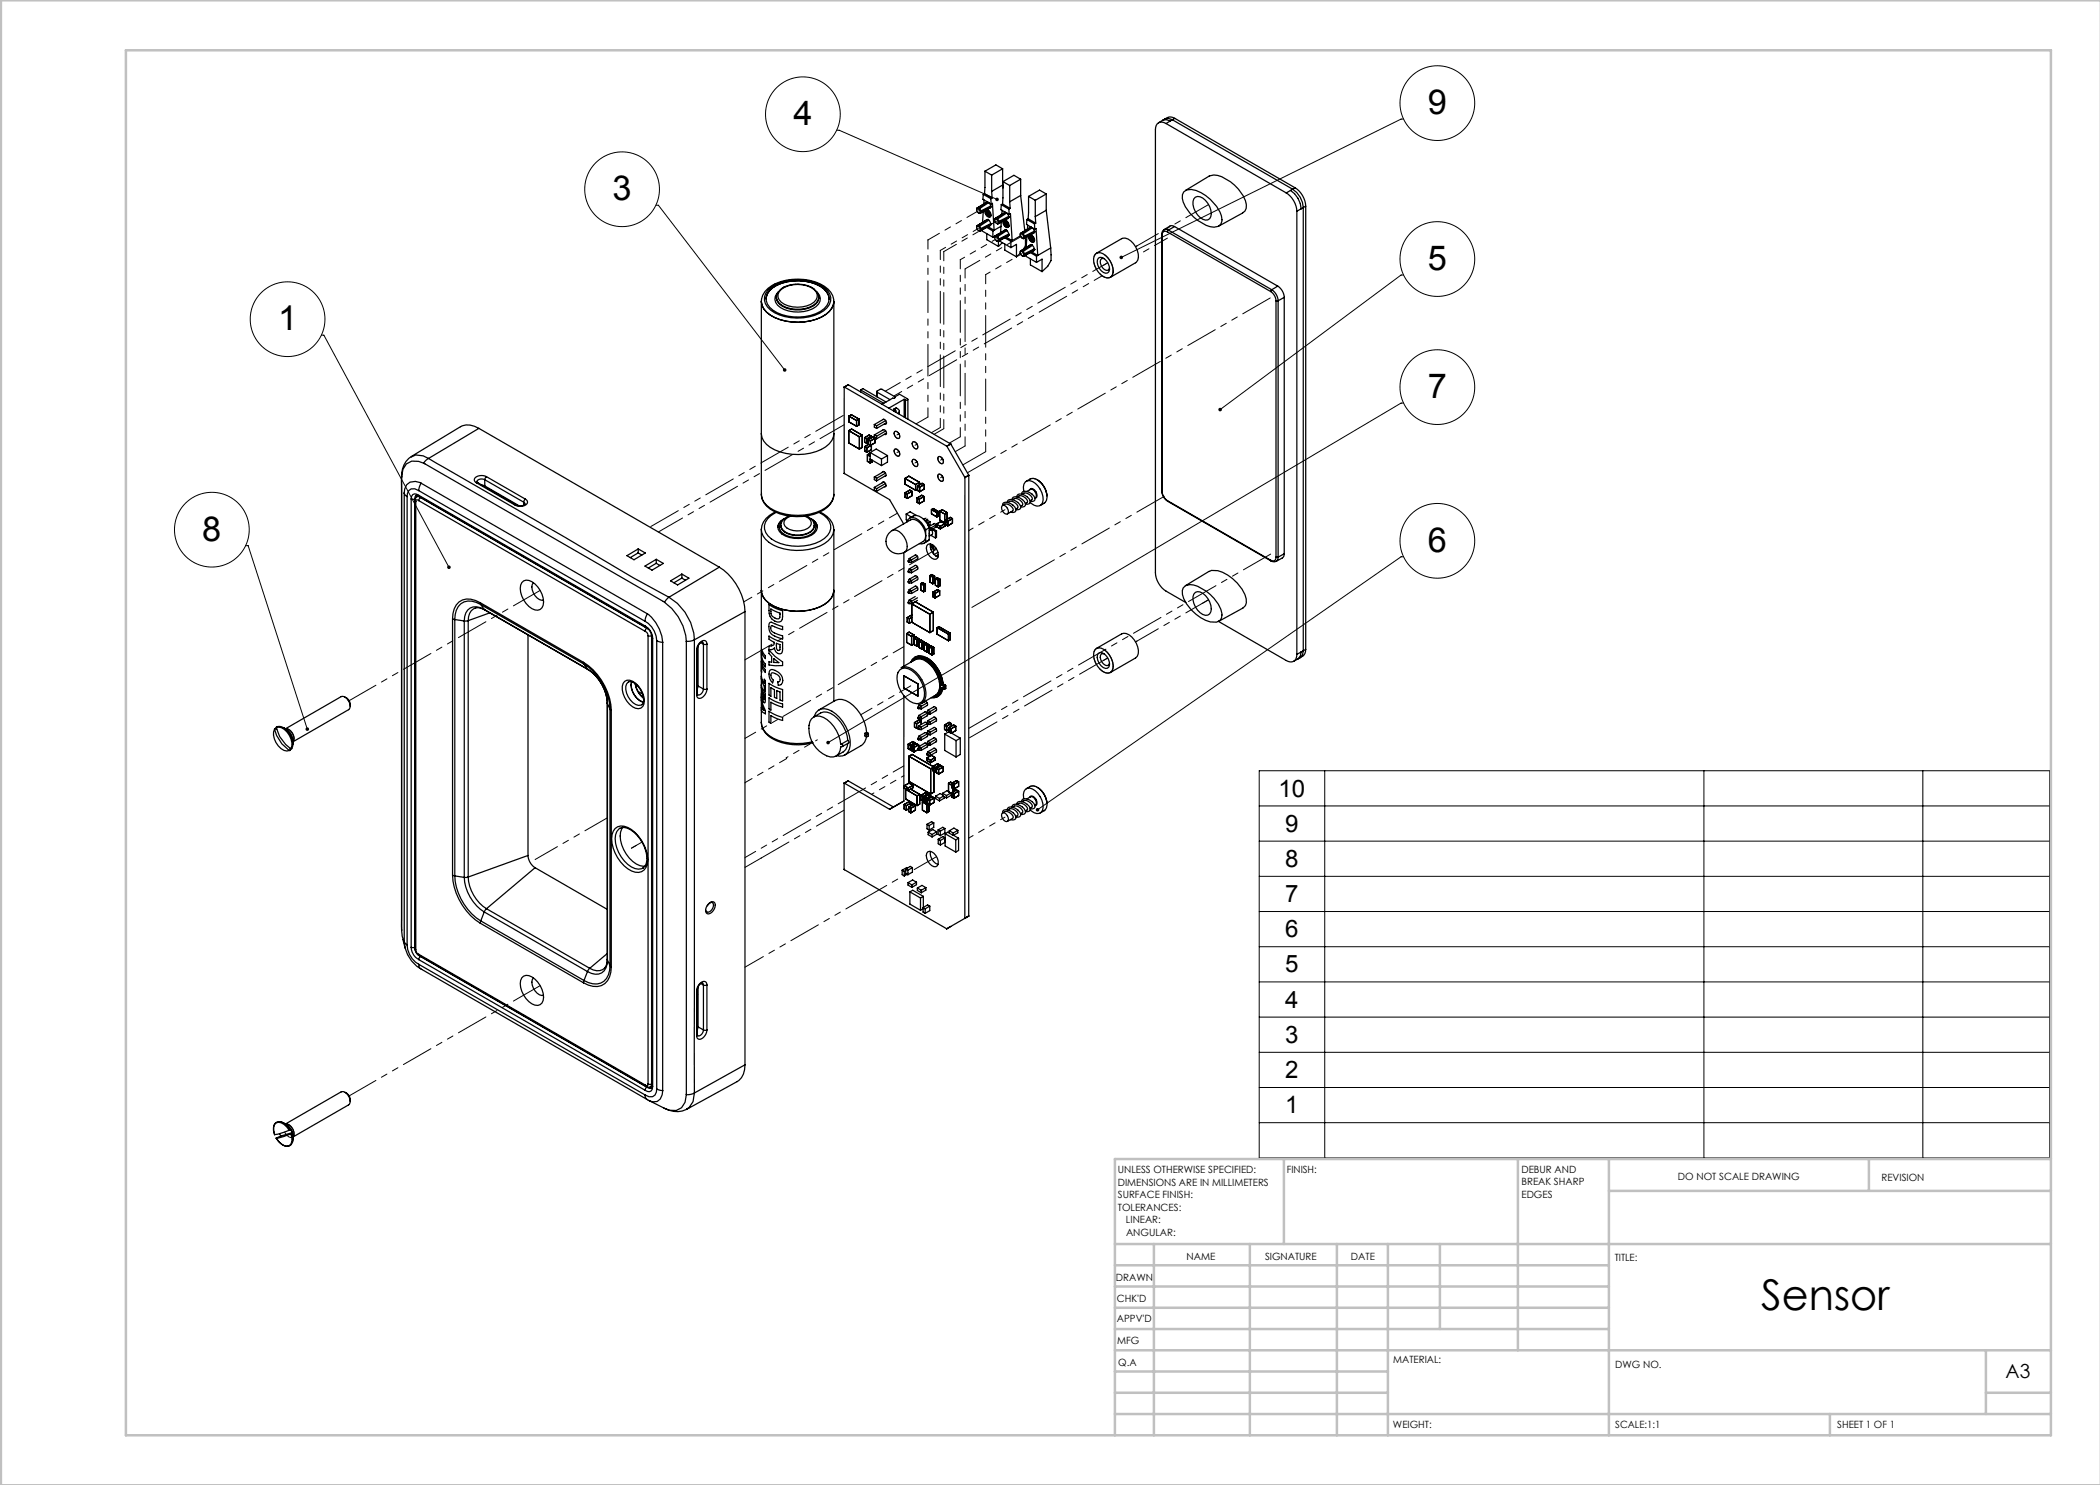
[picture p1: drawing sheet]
<svg xmlns="http://www.w3.org/2000/svg" width="420mm" height="297mm" viewBox="0 0 420 297" stroke-linecap="round" stroke-linejoin="round" font-family="sans-serif">
<defs><g id="words">
<text font-size="8.5" x="352.2" y="262">Sensor</text>
<g font-size="6.9">
<text x="285.6" y="22.8">9</text>
<text x="158.7" y="25">4</text>
<text x="122.5" y="40">3</text>
<text x="285.6" y="54">5</text>
<text x="55.6" y="66">1</text>
<text x="285.6" y="79.6">7</text>
<text x="40.5" y="108.1">8</text>
<text x="285.6" y="110.4">6</text>
</g>
<g font-size="4.8">
<text x="255.7" y="159.3">10</text>
<text x="257.1" y="166.3">9</text>
<text x="257.1" y="173.4">8</text>
<text x="257.1" y="180.4">7</text>
<text x="257.1" y="187.5">6</text>
<text x="257.1" y="194.5">5</text>
<text x="257.1" y="201.5">4</text>
<text x="257.1" y="208.6">3</text>
<text x="257.1" y="215.6">2</text>
<text x="257.1" y="222.6">1</text>
</g>
<text font-size="3.9" x="401.1" y="275.7">A3</text>
<g font-size="2">
<text x="223.6" y="234.6">UNLESS OTHERWISE SPECIFIED:</text>
<text x="223.6" y="237.1">DIMENSIONS ARE IN MILLIMETERS</text>
<text x="223.6" y="239.6">SURFACE FINISH:</text>
<text x="257.4" y="234.6">FINISH:</text>
<text x="304.3" y="234.6">DEBUR AND</text>
<text x="304.3" y="237.1">BREAK SHARP</text>
<text x="304.3" y="239.6">EDGES</text>
<text x="335.6" y="236">DO NOT SCALE DRAWING</text>
<text x="376.3" y="236.2">REVISION</text>
<text x="223.6" y="242.1">TOLERANCES:</text>
<text x="225.2" y="244.6">LINEAR:</text>
<text x="225.2" y="247.1">ANGULAR:</text>
<text x="253" y="252">SIGNATURE</text>
<text x="270.2" y="252">DATE</text>
<text x="223.2" y="256.1">DRAWN</text>
<text x="237.3" y="252.1">NAME</text>
<text x="322.9" y="252.3">TITLE:</text>
<text x="223.4" y="260.4">CHK'D</text>
<text x="223.4" y="264.5">APPV'D</text>
<text x="223.4" y="268.8">MFG</text>
<text x="223.7" y="273.2">Q.A</text>
<text x="278.6" y="272.6">MATERIAL:</text>
<text x="323.1" y="273.7">DWG NO.</text>
<text x="278.6" y="285.6">WEIGHT:</text>
<text x="323.1" y="285.7">SCALE:1:1</text>
<text x="367.5" y="285.7">SHEET 1 OF 1</text>
</g>
</g></defs>
<g fill="none" stroke="#000" stroke-width=".2">
<path d="M167.3 26h.5l31.6 13.9M280.7 23.8h-.5l-55.9 27.7M131.2 41h.5l25.2 33M280.7 55h-.5l-36.2 26.9M64.3 67h.5l25 46.4M280.7 80.6h-.5l-114.6 67.9M49.1 109.1h.5l11.9 36.7M280.7 111.4h-.5l-72.7 50.6M251.8 154.1h158.1v77.5h-158.1zM264.9 154.1v77.5M340.8 154.1v77.5M384.6 154.1v77.5"/>
<path d="M251.8 161.2h158.1M251.8 168.2h158.1M251.8 175.3h158.1M251.8 182.3h158.1M251.8 189.3h158.1M251.8 196.4h158.1M251.8 203.4h158.1M251.8 210.5h158.1M251.8 217.5h158.1M251.8 224.5h158.1"/>
<circle cx="124.4" cy="37.9" r="7.5"/>
<circle cx="160.6" cy="22.9" r="7.5"/>
<circle cx="287.5" cy="20.6" r="7.5"/>
<circle cx="287.5" cy="51.8" r="7.5"/>
<circle cx="57.5" cy="63.8" r="7.5"/>
<circle cx="287.5" cy="77.4" r="7.5"/>
<circle cx="42.4" cy="105.9" r="7.5"/>
<circle cx="287.5" cy="108.2" r="7.5"/>
</g>
<g fill="none" stroke="#c0c0c0" stroke-width=".5">
<path d="M25.2 10.1h385v277h-385zM420 .1h-419.8v297M256.8 231.8v17M303.6 231.8v38.3M321.8 231.8v55.3M321.8 238.2h88.4M373.8 231.8v6.4M410.2 231.8h-187.2v55.3M223 248.8h187.2M223 257.3h98.8M223 253.1h98.8M230.8 248.8v38.3"/>
<path d="M250 248.8v38.3M267.4 248.8v38.3M277.6 248.8v38.3M288 248.8v17M223 265.8h98.8M223 261.6h98.8M223 278.6h54.6M223 274.3h54.6M223 270.1h187.2M397.2 278.6h13M397.2 270.1v12.7M223 282.8h187.2"/>
<path d="M366 282.8v4.3"/>
</g>
<path d="M89.5 113.2a.36 .36 0 0 0 0 .5 .36 .36 0 0 0 .5 .1l-.2-.4 .2 .4a.36 .36 0 0 0 .1-.6 .36 .36 0 0 0-.6 0zM156.7 73.8a.36 .36 0 0 0 0 .4 .36 .36 0 0 0 .5 .1l-.3-.3 .3 .3a.36 .36 0 0 0 0-.6 .36 .36 0 0 0-.5 .1zM199.2 39.6a.36 .36 0 0 0 0 .6 .36 .36 0 0 0 .5-.2l-.3-.1 .3 .1a.36 .36 0 0 0-.1-.4 .36 .36 0 0 0-.4 0zM243.8 81.7l-.1 .4 .3-.2-.3 .2a.36 .36 0 0 0 .5 .1 .36 .36 0 0 0 .1-.5 .36 .36 0 0 0-.5 0zM207.3 161.7l-.1 .5 .3-.2-.3 .2a.36 .36 0 0 0 .5 0 .36 .36 0 0 0 .1-.5 .36 .36 0 0 0-.5 0zM165.3 148.3v.4l.3-.2-.3 .2a.36 .36 0 0 0 .5 .1 .36 .36 0 0 0 .1-.5 .36 .36 0 0 0-.6 0zM61.2 145.6a.36 .36 0 0 0 0 .4 .36 .36 0 0 0 .4 .2l-.1-.4 .1 .4a.36 .36 0 0 0 .2-.6 .36 .36 0 0 0-.6 0zM224 51.2l-.1 .4 .4-.1-.4 .1a.36 .36 0 0 0 .6 .2 .36 .36 0 0 0 0-.5 .36 .36 0 0 0-.5-.1z" fill="#000"/>
<g fill="none" stroke="#000" stroke-width=".25">
<path d="M196.7 38.9l1.5 .8M196.7 38.9l-.1 1 1.6 .9M196.8 40v.8M196.9 38.7l1.5 .9M196.9 38.7l-.2 .2M197 34.2l1.3 .8M197 34.2l-.1 4.5M198.2 39.7v1.1M198.3 38.3l.1 1.3M198.3 35v3.3M198.4 39.6l-.2 .1M200.5 37l-2.2 1.3"/>
<path d="M200.5 37l.1 .6M200.5 33.8l-1.3-.8-2.2 1.2M200.5 33.8v3.2M200.5 33.8l-2.2 1.2M200.6 36.3l-.1 4.5M200.6 36.3l1.3 .8M201.9 37.1v3.3M204.1 39.1l-2.2 1.3M204.1 39.1l.9 7.1M204.1 35.8v3.3M204.1 35.8l-2.2 1.3M204.1 35.8l-1.3-.7-2.2 1.2"/>
<path d="M205.7 39.3l1.4 .8M205.7 39.3l-.1 4.5M209.3 38.8l-1.4-.8-2.2 1.3M209.3 38.8l-.1 3.3M209.3 38.8l-2.2 1.3M232.5 24.1l-.8 .5M232.5 24.1l.7-.2 .8 .3M233 23.8l-.5 .3M233 23.8l.7-.1 .8 .3M233.2 24.7a1.29 1.29 0 0 0-1.5-.1 1.29 1.29 0 0 0-.6 1.3v88.7a4.7 4.7 0 0 0 2.1 3.6l4 2.3M233.2 24.7l24 13.9M234 24.2l-.8 .5"/>
<path d="M234.5 24h.1M234.5 24l24 13.8M234.5 24l-.5 .2M235 23.7a1.61 1.61 0 0 0-2 .1M235 23.7l-.5 .3M235 23.7l24 13.9M236.7 38.4a2.88 2.88 0 0 1 3.5 .1 7.6 7.6 0 0 1 4.2 5.5v.3a1.63 1.63 0 0 1-2.4 1 8.3 8.3 0 0 1-5.5-5.7v-.7zM237.1 38.1l4.7-2.9a2.88 2.88 0 0 1 2.6 .1 8.4 8.4 0 0 1 4.9 5.6l-.1 .8-.2 .5-.5 .4M239.1 39.4a1.69 1.69 0 0 1 2 .7 3.1 3.1 0 0 1 .8 3.6 1.37 1.37 0 0 1-1.9-.2 3.5 3.5 0 0 1-1.2-3.7zM257.2 38.6a4.7 4.7 0 0 1 2.2 3.7M258.1 38.1l-.9 .5M258.1 38.1a4.7 4.7 0 0 1 2.1 3.7"/>
<path d="M258.5 37.8h.1M258.5 37.8l-.4 .3M258.5 37.8a4.7 4.7 0 0 1 2.2 3.7M259 37.6a4.7 4.7 0 0 1 2.1 3.6M259 37.6l-.5 .2M153.2 59.8h.1M153.6 58a9.5 9.5 0 0 1 9.5-1.4 4.3 4.3 0 0 1 3.1 2.9 3.2 3.2 0 0 1-2.3 3.2 10.2 10.2 0 0 1-9.8-.7 2.57 2.57 0 0 1-.5-4zM153.9 58.1a9 9 0 0 1 9.3-1.3 3.8 3.8 0 0 1 2.6 3 3.4 3.4 0 0 1-2.6 2.9 9.7 9.7 0 0 1-8.6-.7 2.48 2.48 0 0 1-.7-3.9zM155.3 59.4a2.29 2.29 0 0 0 2 2.2 6.3 6.3 0 0 0 5.9-.9l.4-.5 .2-.8M155.4 57a9.5 9.5 0 0 1 9.4 .8 2.58 2.58 0 0 1 1 2M155.4 57a3.4 3.4 0 0 0-2.2 2.8M155.6 58.4a1.83 1.83 0 0 0 .5 3.1 6.9 6.9 0 0 0 7.1-.2 1.77 1.77 0 0 0 .2-2.9"/>
<path d="M156.3 57.9a5.9 5.9 0 0 1 6.5 0 1.69 1.69 0 0 1 .6 1.7 1.69 1.69 0 0 1-1.3 1.3 5.5 5.5 0 0 1-6.3-.9 1.52 1.52 0 0 1 .5-2.1zM162.9 57.8a6 6 0 0 0-6.9 .2M163 58a1.74 1.74 0 0 1-.3 3.1 6.3 6.3 0 0 1-6.8-.4 1.63 1.63 0 0 1 0-2.6M165.8 59.8h.1M195.4 45.2a.52 .52 0 0 1 .5 .4 .52 .52 0 0 1-.1 .5l-.4-.4zM195.4 41.7a.52 .52 0 0 1 .5 .3 .52 .52 0 0 1-.1 .6l-.4-.5zM195.7 46.1l.2 .1M195.7 42.6l.2 .1M195.8 44.9l-.4 .3M195.8 41.4l-.4 .2M195.9 45.3l.3 .4M195.9 41.7l.3 .5"/>
<path d="M195.9 44.9l-.5 .3-.1 .2M195.9 44.9h.1M195.9 41.3l-.5 .4-.1 .2M195.9 41.3l.1 .1M195.9 41.3l1.6-.9-2 1.2M196 44.9l-.1 .4M196 41.4l-.1 .3M196.2 45.7l.3 .1M196.2 42.2l.3 .1M196.2 46.1l2.4 1.3M196.4 46l-.4 .2M196.4 42.4l-.4 .3"/>
<path d="M196.5 45.9l-.6 .3M196.5 45.8v.1M196.5 42.3v.1M196.5 42.4l-.6 .3M196.7 42.3l-.2 2.2M197.1 42.7a.64 .64 0 0 0 .3 .6 .64 .64 0 0 0 .7-.1M197.1 42.7h.2M197.1 42.7h.1M197.2 42.7a.53 .53 0 0 0 .8 .5M197.3 42.7l.2 .4 .4 .1M197.3 42.7h-.1M197.3 42.2l-.2 .3"/>
<path d="M197.3 45.5l1.3 .7M197.4 46.7v1.2l2.3 1.4M197.4 42.7v.1M197.4 42.5v.2M197.4 42.3l-.1 .5 .4 .4M197.4 42.5h.1M197.4 42.8h.1M197.4 42.8v.1M197.4 42.3h.1M197.4 42.3l.1 .1M197.4 42.4v.1M197.4 42.9h.1"/>
<path d="M197.4 42.7h.1M197.5 42.4l-.1 .1M197.5 42.7v.1M197.5 42.7l-.1 .1M197.5 42.4l.1 .1M197.5 42.4h.1M197.5 42.8h.1M197.5 42.8h-.1M197.5 42.1a.3 .3 0 0 0-.4 0 .3 .3 0 0 0 0 .4M197.5 42.2a.28 .28 0 0 0-.3 0 .28 .28 0 0 0-.1 .3M197.5 42.1v.1M197.5 42.3h.1"/>
<path d="M197.5 42.3h-.1M197.5 43.9l-2 1.2M197.5 42.8l.1 .1M197.5 42.8l-.1 .1M197.6 42.3l.1 .1M197.6 42.9h.1M197.6 42.3l-.1 .1M197.6 42.9h-.1M197.6 42l-.4 .1M197.6 42l-.1 .2M197.6 42l-.1 .1M197.6 42.4v.1"/>
<path d="M197.6 45.3l1.2 .7M197.6 40.5l-1.6 .9M197.6 42.2a.72 .72 0 0 1 .5 .9M197.6 42.2l.4 .4 .1 .5M197.6 42.2l.5 .9M197.7 42.4v.6l-.2-.1M197.7 42.4h-.1M197.7 42.5h-.1M197.7 43.9v.1M197.7 43.9l-1.8 1M197.7 43.9l-1.7 1M197.7 40.5l-1.8 1.2"/>
<path d="M197.7 44l.4 .7M197.7 44l-1.8 1.3M197.7 42.5v.7M197.8 40.6l.3 .6M197.8 42.5h-.1M197.8 42.5l-.1 .7M198 43.2h.2M198 43.2h.1M198.1 45l-2.1 1.2M198.1 41.5l-2.1 1.1M198.1 44.7l.1 .1M198.1 44.7l-1.9 1"/>
<path d="M198.1 41.2l-1.9 1M198.1 41.2l.1 .1M198.2 43.2l-.3 .2M198.2 43.2h-.1M198.2 44.8l-1.7 1.1M198.2 44.8l-1.7 1M198.2 41.3l-1.7 1.1M198.2 41.3l-1.7 1M198.2 40.8l.3-.1 .3 5.3M198.6 46.2v1.2M198.8 46l-.2 .2M199 47.3a.52 .52 0 0 1 .6 .3 .52 .52 0 0 1-.2 .6l-.4-.3-.1-.3z"/>
<path d="M199 43.8a.52 .52 0 0 1 .6 .3 .52 .52 0 0 1-.2 .6l-.4-.5zM199.4 47l-.4 .2M199.4 43.5l-.4 .2M199.5 47.3l.3 .5M199.5 43.8l.3 .5M199.5 46.9l-.5 .4-.1 .2M199.5 46.9l.1 .1M199.5 43.4l-.5 .4-.1 .2M199.5 43.4l.1 .1M199.5 43.4l1.6-.9-2 1.2M199.6 47l-.1 .3M199.6 43.5l-.1 .3"/>
<path d="M199.7 46.8h.1M199.7 48.2v1.1M199.7 46.8l-1.1 .6M199.8 47.8l.3 .1M199.8 44.3l.3 .1M199.8 48.2l2.4 1.3M199.8 48.2h.1M200 48.1l-.4 .2M200 44.5l-.4 .3M200.1 47.9v.1M200.1 48l-.6 .3-.2-.1M200.1 44.4v.1"/>
<path d="M200.1 44.5l-.6 .3-.2-.1M200.2 45.3l-1.4 .7M200.3 40.9l-.1 1 1.6 1M200.3 40.9l1.5 .9M200.3 44.4l-.2 2.1M200.4 42.1v.8M200.5 48.5l-.8 .8M200.5 40.8l1.5 .9M200.5 40.8l-.2 .1M200.7 44.8a.64 .64 0 0 0 .3 .6 .64 .64 0 0 0 .7-.1M200.7 44.8h.2M200.7 44.8h.1"/>
<path d="M200.8 44.8a.54 .54 0 0 0 .8 .5M200.9 44.8l.2 .4 .4 .1M200.9 44.8h-.1M200.9 44.2l-.2 .4M200.9 44.5v.4l.5 .3M200.9 47.6l1.3 .7M201 48.8v1.2l2.3 1.4M201 44.6v.2M201 44.8v.1M201 44.4l-.1 .1M201 44.6h.1M201 44.9h.1"/>
<path d="M201 44.9v.1M201 44.4h.1M201 44.5l.2 .1M201 44.5v.1M201 45h.1M201.1 44.8h.1M201.1 44.5v.3M201.1 44.5l-.1 .1M201.1 44.8h-.1M201.1 44.5h.1M201.1 44.8v.1M201.1 44.8l-.1 .1"/>
<path d="M201.1 44.4l.1 .1M201.1 44.9h.1M201.1 44.9h-.1M201.1 44.2a.3 .3 0 0 0-.4 0 .3 .3 0 0 0 0 .4M201.1 44.3a.28 .28 0 0 0-.3 0 .28 .28 0 0 0-.1 .3M201.1 44.2v.1M201.1 44.4h.1M201.1 44.4h-.1M201.1 46l-2 1.2M201.1 44.9l.1 .1M201.1 44.9l-.1 .1M201.2 45h.1"/>
<path d="M201.2 45h-.1M201.2 44.4l.1 .1M201.2 44.4h-.1M201.2 44.1l-.4 .1M201.2 44.1l-.1 .2M201.2 44.1l-.1 .1M201.2 44.5v.1M201.2 42.5l-1.6 1M201.2 47.4l1.2 .7M201.2 44.2a.72 .72 0 0 1 .5 1M201.2 44.2l.4 .5 .1 .5M201.2 44.2l.5 1"/>
<path d="M201.3 44.5v.6l-.2-.1M201.3 44.6h.1M201.3 44.5h-.1M201.3 44.5l-.1 .1M201.3 46v.1M201.3 46l-1.8 .9M201.3 46l-1.7 1M201.3 42.6l-1.8 1.2M201.3 46.1l.4 .7M201.3 46.1l-1.8 1.2M201.4 44.6v.6M201.4 42.6l.3 .7"/>
<path d="M201.4 44.6h-.1M201.4 44.6h.1M201.6 45.3h.2M201.6 45.3h.1M201.7 47.1l-2.1 1.1M201.7 43.5l-2.1 1.2M201.7 46.8l.1 .1M201.7 46.8l-1.9 1M201.7 43.3l-1.9 1M201.7 43.3l.1 .1M201.8 45.3l-.2 .2M201.8 45.3h-.1"/>
<path d="M201.8 41.8v1.1M201.8 46.9l-1.7 1.1M201.8 46.9l-1.7 1M201.8 43.4l-1.7 1.1M201.8 43.4l-1.7 1M201.8 42.9l.3-.2 .3 5.4M201.9 40.4l.1 1.3M202 41.7l-.2 .1M202.2 49.5l1.1-.6v2.5M202.2 48.3v1.2M202.4 48.1l-.2 .2M204.1 50.6l-.8 .8"/>
<path d="M204.1 47.2l-1.7 .9M204.1 46.7v.2M204.2 50.3a.52 .52 0 0 1 .5 .3 .52 .52 0 0 1-.2 .6l-.3-.3-.2-.4zM204.2 46.8a.52 .52 0 0 1 .5 .3 .52 .52 0 0 1-.2 .6l-.4-.5zM204.5 50l-.4 .2M204.5 46.4l-.4 .3M204.6 50.3l.3 .5M204.6 46.8l.3 .4M204.6 49.9l-.5 .3v.3M204.6 49.9l.1 .1M204.6 46.4l-.5 .3M204.6 46.4h.1"/>
<path d="M204.6 46.4l1.6-1-2 1.2M204.7 50l-.1 .3M204.7 46.4l-.1 .4M204.9 50.8l.3 .1M204.9 47.2l.3 .1M205 51.1l2.3 1.4M205.1 47.5v1.6l-.4 .8M205.1 51l-.4 .3M205.1 47.5l-.4 .2M205.2 50.9v.1M205.2 51l-.5 .2h-.2M205.2 47.3v.1"/>
<path d="M205.2 47.4l-.5 .3-.2-.1M205.4 43.9l1.5 .9M205.4 43.9l-.1 1 1.7 1M205.4 47.4l-.2 2.1M205.5 45v.8M205.6 43.8l1.5 .8M205.6 43.8l-.2 .1M205.8 47.7a.64 .64 0 0 0 .3 .6 .64 .64 0 0 0 .7 0M205.8 47.7h.2M205.8 47.7l.1 .1M205.9 47.8a.54 .54 0 0 0 .8 .4M206 47.7l.3 .4 .4 .2"/>
<path d="M206 47.7l-.1 .1M206 47.7l.5 .5M206 47.2l-.2 .4M206.1 50.5l1.2 .7M206.1 51.8v1.2l2.3 1.3M206.1 47.6v.2M206.1 47.8h.1M206.1 47.8v.1M206.1 47.4l-.1 .3M206.1 47.5v.1M206.1 47.5h.1M206.1 47.9h.1"/>
<path d="M206.1 47.4h.1M206.2 47.9v.1M206.2 47.7v.1M206.2 47.5v.2M206.2 47.5l-.1 .1M206.2 47.7l-.1 .1M206.2 47.5h.1M206.2 47.8h.1M206.2 47.8h-.1M206.2 47.4l.1 .1M206.2 47.5l.1 .1M206.2 47.8v.1"/>
<path d="M206.2 47.8l-.1 .1M206.2 47.1a.3 .3 0 0 0-.4 .1 .3 .3 0 0 0 0 .4M206.2 47.2a.28 .28 0 0 0-.3 .1 .28 .28 0 0 0-.1 .3M206.2 47.1v.1M206.2 47.3l.1 .1M206.2 47.3l-.1 .1M206.2 49l-2 1.2M206.2 47.9h.1M206.3 47.9l.1 .1M206.3 47.9l-.1 .1M206.3 47.4h.1M206.3 47.4h-.1"/>
<path d="M206.3 47.1h-.4M206.3 47.1l-.1 .1M206.3 47.1h-.1M206.3 47.5v.1M206.3 45.5l-1.6 .9M206.4 47.2a.72 .72 0 0 1 .4 .9M206.4 47.2l.3 .4 .1 .5M206.4 47.2l.4 .9M206.4 47.5l.1 .1M206.4 47.4v.7l-.2-.1M206.4 47.4l-.1 .1M206.4 49l.1 .1"/>
<path d="M206.4 49l-1.8 .9M206.4 49l-1.7 1M206.5 45.6l-1.9 1.2M206.5 49.1l.4 .7M206.5 49.1l-1.9 1.2M206.5 47.6v.6M206.5 45.6l.4 .6M206.6 47.5l-.3 .1M206.6 47.5l-.1 .7M206.6 47.5l-.1 .1M206.7 48.2h.2M206.7 48.2l.1 .1"/>
<path d="M206.8 50l-2 1.2M206.8 46.5l-2 1.2M206.9 49.8v.1M206.9 49.8l-2 1M206.9 46.2l-2 1M206.9 46.2v.1M206.9 48.2l-.2 .2M206.9 48.2l-.1 .1M206.9 44.8l.1 1.1M206.9 49.9l-1.7 1.1M206.9 49.9l-1.7 1M206.9 46.3l-1.7 1.1"/>
<path d="M206.9 46.3l-1.7 1M207 45.9l.2-.2 .4 5.4-1.3-.7M207.1 43.3v1.3M207.1 40.1v3.2M207.1 44.6l-.2 .2M207.3 52.5l1.1-.7v2.5M207.3 51.2v1.3M209.2 42.1l-2.1 1.2M209.2 42.1l.9 7.5M210.1 49.6l-2.8 1.6M210.1 49.6l.1 2.5-.6 1.1-1.2 1.1M219.1 50.8a1.53 1.53 0 0 1 2 .3 3.9 3.9 0 0 1 1.4 3.8 1.13 1.13 0 0 1-1.7 .5 4 4 0 0 1-2-4.2z"/>
<path d="M219.3 50.6l5-2.9a1.62 1.62 0 0 1 1.9 .5 3.9 3.9 0 0 1 1.4 3.8l-.5 .6-5 2.9M219.7 51.6a1.2 1.2 0 0 1 1.6 .6 1.81 1.81 0 0 1 .2 2.4 2.12 2.12 0 0 1-2-2.6zM220.8 51.7h-.4a1.51 1.51 0 0 0 .9 2.4h.3l.3-.5M232.3 46.9l.1 .1M232.3 46.9v51.3M232.4 47v51.3M232.8 45.9h.4l.5 .1M232.8 46l-.3 .2-.2 .7M233.5 46.4a.65 .65 0 0 0-.8-.1 .65 .65 0 0 0-.3 .7M233.5 46.4l20.6 11.9M233.7 46l-.2 .4M233.7 46l20.6 11.9"/>
<path d="M234.9 45.3l-.7-.2-1.4 .8M234.9 45.3l20.7 11.9M234.9 45.3l-1.2 .7M248.6 42.6l-4.9 2.7M254.1 58.3a2.35 2.35 0 0 1 1.1 1.9M254.3 57.9l-.2 .4M254.3 57.9a2.82 2.82 0 0 1 1.3 2.3M255.6 57.2a2.87 2.87 0 0 1 1.2 2.3M255.6 57.2l-1.3 .7M256.8 59.5v51.3M256.8 59.5l-1.2 .7M259.4 42.3v88.6"/>
<path d="M260.2 41.8l-.8 .5M260.7 41.5v88.7M260.7 41.5l-.5 .3M261.1 41.2l-.4 .3M261.1 41.2v88.7M152.3 60.3a3.8 3.8 0 0 0 2.7 3.2 11.3 11.3 0 0 0 10.2-.6 3.3 3.3 0 0 0 1.6-2.6v38.6a3.7 3.7 0 0 1-2.5 3.1 11.3 11.3 0 0 1-10.2-.4 3.5 3.5 0 0 1-1.8-2.7zM166.8 60.4a4.4 4.4 0 0 1-3.5 3.4 11.3 11.3 0 0 1-9.2-.8 3.1 3.1 0 0 1-.5-5.3 10.3 10.3 0 0 1 12 .1 3.2 3.2 0 0 1 1.1 2.6M168.8 77.4h.1M168.8 77.4v17.3M168.9 77.4l20.5 11.8M169.6 77l-.8 .4M169.6 77h.1"/>
<path d="M169.7 77l-.8 .4M169.7 77l20.4 11.8M172.1 78l4.7 2.7M172.1 78l.5-.3 4.6 2.7M172.1 78v.4M175.3 78.3v1M175.4 78.4v-.2l.9-.4 2.7 1.6M175.4 78.4l2.6 1.5M175.4 78.4v1M178.9 79.4l1-.6 1.7 1.1-.2 .1h-.3M178.9 79.4v.2h-.4l-2.1 1.3M178.9 79.4v.2"/>
<path d="M180.8 79.9v3.5M180.8 79.9l.3 .1M180.8 79.9l-3 1.7M181.1 80v3.6M181.6 79.9v3.9M255.2 60.2h.4M255.2 60.2v51.2M255.6 60.2v51.2M80.3 95.2v90.8M80.3 95.3v.1M80.3 95.4v90.6M80.8 98.6v89.7"/>
<path d="M80.8 98.6l.6 .7M81.4 99.3v89.7M82.2 99.8h.7M82.2 99.8v89.6M82.2 91.3a4.4 4.4 0 0 0-1.9 4M82.3 91.4l.9-.4 1.4 .2 1.1 .5M82.9 99.8v89.6M83.8 98.1l-.8-.3a1.29 1.29 0 0 0-1.6 1.5M83.8 98.1l45.2 26.2M83.8 99.1l-.9-.3-.3 .1-.3 .4-.1 .5M83.8 99.1l.1 .2M83.8 99.1l45.2 26.1"/>
<path d="M83.9 99.3l45.2 26.1M83.9 99.3l-.7-.2-.2 .2-.1 .5M84.1 99.5l-.4-.2a.63 .63 0 0 0-.7 .8M84.1 99.5l-.3 .6M84.1 99.5l45.3 26.1M84.2 96.6a2.11 2.11 0 0 0-2.3-.1 2.11 2.11 0 0 0-1.1 2.1M84.2 96.6l45.3 26.2M84.2 96.6l-.3 .8-.1 .7M84.7 92.6a2.81 2.81 0 0 0-3.1 0 2.81 2.81 0 0 0-1.3 2.8M84.7 92.6l48.2 27.9M85.7 91.7l-1 .9M85.7 91.7l27.2 15.7 13.7 8.2 7.2 3.9"/>
<path d="M95.3 96.6l7.8 4.4M95.5 96.5l-.2 .1M95.5 96.5l7.8 4.5M95.8 85.7a3.7 3.7 0 0 0-3.7-.4l-9.8 6M95.8 85.7l48.1 27.7M95.8 85.7l-10.1 6M96.4 97l.5 .2M96.9 97.2l6.9 4M97 95.9a1.05 1.05 0 0 0-1.6 .5l.1 .1M97 95.9l7.7 4.5M97 95.9l-.1 1.3M97.3 95.3a1.81 1.81 0 0 0-2.4 .6v.3l.4 .4"/>
<path d="M97.3 95.3l-.3 .6M97.3 95.3l7.8 4.5M105.1 99.8a.7 .7 0 0 1 .4 .8 .7 .7 0 0 1-.7 .6l-1.1 .1-.6-.3M105.1 99.8l-.4 .6M152.3 86.7a3.8 3.8 0 0 0 2.7 3.3 11.3 11.3 0 0 0 10.2-.7 3.3 3.3 0 0 0 1.6-2.6M152.3 98.7a3.9 3.9 0 0 0 2.6 3.6 10.6 10.6 0 0 0 10.6-.9 3.2 3.2 0 0 0 1.2-2.4M168.9 94.7l9 5.2 2.8 4.9M168.9 94.7h.1M169.8 86.1v2.5l2.1 1.2M169.8 86.1l2.1 1.3M169.8 86.1l.5-.3 2.1 1.2M169.8 83.2l.5-.2 1.5 .8"/>
<path d="M169.8 83.2l1.5 .9M169.8 83.2v1.2l1.5 .9M171.3 84.1v1.2M171.8 83.8v1.2l-.5 .3M171.8 83.8l-.5 .3M171.9 87.4v2.4M172.4 87l-.5 .4M172.4 87v2.5l-.5 .3M172.9 87.5l.4 .3M172.9 87.5v.9l.4 .3M172.9 89.3v.9l.5 .3M172.9 89.3l.5 .3"/>
<path d="M173.3 87.8v.9M173.4 89.6v.9M173.5 91v1.3l.6 .3M173.5 91l.5 .3M173.7 87.9l.4 .3M173.7 88.5l-.4 .2M173.7 87.9v.9l.4 .3M173.7 88.9l-.8 .4M174 90.9l-.2-.1-.3 .2M174 91.8l2.3 1.3M174 90.5l.1 2.1M174 90.5l2.3 1.3"/>
<path d="M174 90.5l1.2-.7 2.3 1.3M174.1 88.2v.9M174.2 89h.1M174.3 87.2l-.5-.2-.9 .5M174.3 87.2l-1 .6M174.3 87.2v.4M174.3 89v.9l-.9 .6M174.3 89l-.9 .6M174.4 92v.4l-.3 .2M174.9 95.4v.5l.4 .3M174.9 95.4l.4 .3M174.9 84.9l.4 .3"/>
<path d="M174.9 84.9v.5l.4 .3M174.9 97.5v.5l.4 .3M174.9 97.5l.4 .2M174.9 87v.5l.4 .3M174.9 87l.4 .2M175 87.7l-.4-.3-.9 .5M175 87.7l-.9 .5M175 87.7v.9l-.9 .5M175.3 95.7v.5M175.3 85.2v.5M175.3 97.7v.6M175.3 87.2v.6"/>
<path d="M176.3 91.8v1.3M176.4 96.6l.1-.1a.51 .51 0 0 1 .6 .2 .51 .51 0 0 1-.1 .7l-.1-.1M176.4 94.5l.1-.1a.51 .51 0 0 1 .6 .2 .51 .51 0 0 1-.1 .7h-.1M176.6 86a.54 .54 0 0 1 .6 .3 .54 .54 0 0 1-.1 .6h-.2M176.6 83.9a.54 .54 0 0 1 .6 .3 .54 .54 0 0 1-.1 .7l-.2-.1M176.7 83.9l-1.8 1M176.7 85.9l-1.8 1.1M176.8 94.3l-1.9 1.1M176.8 96.4l-1.9 1.1M177.1 94.6l-1.8 1.1M177.1 96.7l-1.8 1M177.1 84.1l-1.8 1.1"/>
<path d="M177.1 86.2l-1.8 1M177.2 97.2l-1.9 1.1M177.2 95.1l-1.9 1.1M177.3 86.6l-2 1.2M177.3 84.5l-2 1.2M177.5 91.1l-1.2 .7M177.5 91.1v1.3l-1.2 .7M178.8 81.8l.4-.2a.62 .62 0 0 1 .6 .4 .62 .62 0 0 1-.2 .7M178.8 81.8l.2 .2M178.8 81.8v.4M179 89.8a.92 .92 0 0 1 .8 1.4 .92 .92 0 0 1-.8-1.4zM179 86.3a.92 .92 0 0 1 .8 1.4 .92 .92 0 0 1-.8-1.4z"/>
<path d="M179 82l.2 .2-.1 .2M179 82v.4M179.7 90.1l.2 .3M179.7 86.6l.2 .3M179.9 82.2v.6M181 95.7v1.1l2.1 1.3M181 95.7l2.1 1.2M181 95.7l.8-.5 2.1 1.3M181 98.5v.9l.5 .3M181 98.5l.5 .3M181.5 98.8v.9M182.4 98.3v.9l-.9 .5"/>
<path d="M182.4 98.3l-.9 .5M182.4 98.3l-.4-.3-1 .5M182.6 91.9a.92 .92 0 0 1 .8 1.4 .92 .92 0 0 1-.8-1.4zM182.6 88.4a.92 .92 0 0 1 .8 1.4 .92 .92 0 0 1-.8-1.4zM183.1 96.9v1.2M183.3 92.2l.2 .3M183.3 88.7l.2 .3M183.4 99.6l.5 .2M183.4 99.6v.9l.5 .2M183.5 97.8l-.4 .3M183.5 97.2v.9l.4 .2M183.5 97.2l.4 .2"/>
<path d="M183.9 99.8v.9M183.9 96.5v.5M183.9 96.5l-.8 .4M183.9 97.4v.9M184.8 99.3v.9l-.9 .5M184.8 99.3l-.9 .5M184.8 99.3l-.4-.2-1 .5M184.9 96.9v.9l-1 .5M184.9 96.9l-1 .5M184.9 96.9l-.5-.2-.9 .5M187.7 94.9a.92 .92 0 0 1 .8 1.3 .92 .92 0 0 1-.8-1.3zM187.7 91.3a.92 .92 0 0 1 .8 1.4 .92 .92 0 0 1-.8-1.4z"/>
<path d="M188.4 95.2l.2 .3M188.4 91.6l.2 .4M189.4 89.2h.1M189.4 89.2v.1M189.4 89.3l3.6 6.2M189.4 89.3h.1M190.1 88.8l-.7 .4M190.1 88.8h.1M190.2 88.8l3.5 6.2M190.2 88.8l-.8 .5M193 95.5h.1M193 95.5v88.2"/>
<path d="M193.7 95l-.7 .5M193.7 95l.1 .1M193.8 95.1l-.8 .4M193.8 95.1l-.1 88.1M202.4 99.9v-.2a1.11 1.11 0 0 1 1.6-.1 1.58 1.58 0 0 1 1.1 1.5l-.2 .2-.8 .1M202.5 99.9a1.36 1.36 0 0 1 2 1.1l-.4 .3M203.4 99.4v-.3a1.11 1.11 0 0 1 1.6 0 1.58 1.58 0 0 1 1 1.4l-.2 .3h-.7M203.8 99.2l-.3 .2M203.8 99.2a1.46 1.46 0 0 1 1.7 1.2l-.4 .3M204.3 98.8v-.2a1.11 1.11 0 0 1 1.6-.1 1.58 1.58 0 0 1 1.1 1.5l-.2 .2-.7 .1M204.4 98.8a1.36 1.36 0 0 1 2 1.1l-.4 .3M204.8 98.3a1.44 1.44 0 0 1 1.1-2.2 3.9 3.9 0 0 1 2.6 4.4 1.43 1.43 0 0 1-2.5 0"/>
<path d="M205.3 96.2a1.94 1.94 0 0 1 3.1 .5 3.2 3.2 0 0 1 .6 3.8l-.9 .6M205.4 98.3l.7-.4a1.06 1.06 0 0 1 1 .5 1.06 1.06 0 0 1-.1 1.2M205.9 98l.2-.3a1.24 1.24 0 0 1 1.1 1.9l-.2 .1M207.6 96a4.1 4.1 0 0 1 1.8 3.2M232.3 98.2a2.63 2.63 0 0 0 1.3 2.1M232.3 98.2l.1 .1M232.4 98.3a2.35 2.35 0 0 0 1.1 1.8M83 100.1l.2 .2M83 100.1v89.7M83.2 100.3v89.7M83.8 100.1l-.4-.1-.2 .3M83.8 100.1l45.2 26.2"/>
<path d="M103.3 101h-.2M104.4 116.5a1.43 1.43 0 0 1 2-.2 4.9 4.9 0 0 1 2.2 4.7 1.35 1.35 0 0 1-2.2 .7 4.9 4.9 0 0 1-2.3-4.7zM104.7 100.4l.3 .4a1.33 1.33 0 0 1-1.7 .2M104.7 100.4v.6M106.7 116.5a2.46 2.46 0 0 0 1.7 3.6l.3-.1M125.4 111.1l2.2-1.3 1.5 .8-2.3 1.4zM127.6 110.6l.8 .4M127.6 109.8v.8l-1.5 .9M129 113.2l2.3-1.3 1.4 .8-2.3 1.3zM131.2 112.7l.8 .4M131.3 111.9v.8M131.3 112.7l-1.6 .9"/>
<path d="M133.8 119.5l-.9 1M133.8 119.5a10.5 10.5 0 0 1 5.1 8.5M134.1 116.2l2.3-1.4 1.4 .8-2.3 1.4zM136.4 115.6l.7 .4M136.4 115.6l-1.6 1M136.4 114.8v.8M143.9 113.4a11.3 11.3 0 0 1 5.1 8.9M143.9 113.4l-10.1 6.1M152.3 118.1a4.3 4.3 0 0 0 3.4 3.5 10.9 10.9 0 0 0 10-1.3 2.97 2.97 0 0 0 1.1-2.2M152.3 105.9v38.6a4.3 4.3 0 0 0 3.4 3.6 12 12 0 0 0 6.7 .3M152.3 105.9a4.3 4.3 0 0 0 3.4 3.6 10.9 10.9 0 0 0 10-1.4 2.99 2.99 0 0 0 1.1-2.1M152.3 105.8v.1"/>
<path d="M155.1 102.4a4.2 4.2 0 0 0-2.8 3.3M156.2 105.1a1.82 1.82 0 0 0 1.3 1.5 4.8 4.8 0 0 0 5.1-.8l.3-.6a1.61 1.61 0 0 1-1.3 1.5 4.8 4.8 0 0 1-5.2-.8zM156.3 104.5a1.42 1.42 0 0 0 .3 2.2 5.3 5.3 0 0 0 6.2-.3 1.35 1.35 0 0 0 0-1.9M156.9 103.7a2.18 2.18 0 0 0-1.3 1.7M156.9 103.7a1.73 1.73 0 0 0-1.3 1.4 1.73 1.73 0 0 0 .8 1.7 5.8 5.8 0 0 0 6.5-.2 1.65 1.65 0 0 0-.6-2.8 2.06 2.06 0 0 1 1.2 1.6M157.8 103.2a2.12 2.12 0 0 0-1.6 1.9M160.9 103.2a1.32 1.32 0 0 1 1.2 1 1.32 1.32 0 0 1-.6 1.5 3.9 3.9 0 0 1-4.5-.5 1.14 1.14 0 0 1 .5-1.7l.6-.3M161.2 103.2a2.16 2.16 0 0 1 1.6 1.9M163.8 102.5a3.5 3.5 0 0 1 2.3 3.2 4.8 4.8 0 0 1-4.1 3.3 9.3 9.3 0 0 1-8.4-1.8 2.58 2.58 0 0 1 .6-4.1l1.1-.6M164 102.4a4.1 4.1 0 0 1 2.8 3.6M166.8 106v34.3M178.4 106.1l3.7-2.1a2.42 2.42 0 0 1 2.7 1.8l.3 1.4"/>
<path d="M178.4 106.1a2.42 2.42 0 0 1 2.7 1.9 2.04 2.04 0 0 1-.2 2.4M178.4 106.1a2.49 2.49 0 0 0-.9 3.4 2.49 2.49 0 0 0 3.4 .9M180.8 110.5v22.7M181.2 102.8v1.2l.3 .1M181.2 102.8l1.1 .6M181.2 102.8l.8-.4 1.3 .7M181.4 104.4a1.14 1.14 0 0 1 1.7-.8 4.3 4.3 0 0 1 2 2.4M181.6 118.4l.2 .3M181.6 118.4l.2 .1M181.6 116.3l.2 .3M181.6 116.3l.2 .1M181.6 114.2l.2 .3"/>
<path d="M181.6 114.2l.2 .1M181.6 112.2l.2 .1M181.6 112.2l.2 .2M181.8 118.5v.2M181.8 118.7h.5M181.8 116.4v.2M181.8 116.6h.5M181.8 114.3v.2M181.8 114.5l.5 .1M181.8 112.3v.1M181.8 112.4l.5 .1M181.9 120l-.3 .5"/>
<path d="M181.9 120l.4 .3M181.9 117.9l.4 .3v.5M181.9 117.9l-.3 .5M181.9 115.9l1.1-.7a.5 .5 0 0 1 .5 .2 .5 .5 0 0 1 0 .5l-1.2 .7M181.9 115.9l-.3 .4M181.9 115.9l.4 .2M181.9 113.8l1.1-.7a.5 .5 0 0 1 .5 .2 .5 .5 0 0 1 0 .6l-1.2 .7M181.9 113.8l.4 .2v.6M181.9 113.8l-.3 .4M181.9 111.7l1.1-.7a.5 .5 0 0 1 .5 .3 .5 .5 0 0 1 0 .5l-1.2 .7M181.9 111.7l.4 .3v.5M181.9 111.7l-.3 .5"/>
<path d="M181.9 103.6a1.94 1.94 0 0 1 3.1 .5l.8 1.5M182.3 116.1v.5M182.3 116.1l-.5 .3M183 117.2a.5 .5 0 0 1 .5 .3 .5 .5 0 0 1 0 .5l-1.2 .7M183.1 119.3l-1.2 .7M183.1 117.2l-1.2 .7M183.5 119.6l-1.2 .7M183.5 117.5l-1.7 1M183.5 115.4l-1.2 .7M183.5 113.3l-1.7 1M183.5 111.3l-1.7 1M184.2 116.7v1.3l.5 .4"/>
<path d="M184.2 116.7l.5 .4M184.2 116.7l.3-.2 .6 .3M184.7 117.1v1.3M185 103.8h-.3M185.1 116.8l-.4 .3M185.1 116.8v1.4l-.4 .2M185.1 108.4l-.3 .3h-.9M185.1 107.2v.5l-.5 .6-3.7 2.1M185.1 107.2v1.2M185.1 106v1.2M185.2 103.6l-.5 .3M185.2 104.3l.4 .3"/>
<path d="M185.3 104l-.3 .2M185.3 104v.3M185.4 103.9l-.1 .1M185.4 103.9v.3M185.5 104.1l.5 .3M185.5 103.8l-.1 .1M185.6 108.9a1.33 1.33 0 0 1 1.6 .7 1.9 1.9 0 0 1 .3 2 1.04 1.04 0 0 1-1.6-.3 1.93 1.93 0 0 1-.3-2.4zM185.6 104.6v.5M185.7 105.3h.1M185.8 106.6v.6M185.8 108l-1 .7M185.8 108l-.7 .4"/>
<path d="M185.8 105.6l-.7 .4M185.8 105.6v2.4M186 115.1v1.3l.6 .3M186 115.1l.6 .3M186 115.1l.4-.2 .5 .3M186 104.4v.6l-.3 .2M186 104.4l-.4 .2M186.1 105.6l-.3 .1M186.1 105.6v.4M186.1 106l-.3 .2M186.1 109l.4 .3M186.1 108.8a2.41 2.41 0 0 0 1.5 2.6"/>
<path d="M186.2 107.1l.9 .5M186.2 105.6h-.1M186.2 106h-.1M186.2 105.6v.4M186.3 105.9l.1 .2a.68 .68 0 0 1-.1 .9l-.5 .2M186.3 101.9l1.1 .6M186.3 101.9v.9l1.1 .6M186.3 101.9l.4-.2 1 .6M186.4 105.9l.7 .4M186.5 109.3l-.4 .2 .4-.2M186.5 109.3l.2 .3M186.5 109.3h.1"/>
<path d="M186.6 109l-.3 .2M186.6 115.4v1.3M186.6 118.4v.9l.4 .3M186.6 118.4l.4 .3M186.6 105.8l.7 .4M186.7 109.6l-.5 .3M186.7 109.6v1.2M186.9 115.2l-.3 .2M186.9 115.2v1.3l-.3 .2M186.9 109.3l-.3 .2M187 104.7l-1.2 .7M187 118.7v.9"/>
<path d="M187.1 115.7v1.3l.5 .4M187.1 115.7l.5 .4M187.1 115.7l.3-.2 .6 .4M187.1 106.3v1.3M187.1 105.5l-.9 .5M187.1 105.1l-.9 .5M187.1 105.1v.4M187.2 105l-.1 .1M187.2 105.4l-.1 .1M187.2 105v.4M187.2 109.6l-.5 .3M187.3 104.9l-.1 .1"/>
<path d="M187.3 104.8l.8 .5M187.3 104.8v.5l.8 .5M187.3 105.3l-.1 .1M187.3 106.2v1.3l-.2 .1M187.3 106.2l-.2 .1M187.4 102.5v.9M187.6 110.5l-.8 .4M187.6 116.1v1.3M187.7 110.9l-.5 .3M187.7 102.3l-.3 .2M187.7 102.3v.9l-.3 .2M187.9 118.2v.9l-.9 .5"/>
<path d="M187.9 118.2l-.4-.3-.9 .5M187.9 118.2l-.9 .5M187.9 102.2v1.8l1 .6M187.9 102.2l1 .6M187.9 102.2l.5-.3 1 .6M188 115.9l-.4 .2M188 115.9v1.3l-.4 .2M188.1 105.3v.5M188.9 102.8v1.8M189 104.7v.5l-.9 .6M189 104.7l-.9 .6M189 104.7l-.8-.4-.9 .5"/>
<path d="M189.1 104.4l-.2 .2M189.1 104v.9l.5 .3M189.1 104l.5 .3M189.4 102.5v1.3M189.4 102.5l-.5 .3M189.6 104.3v.9M190.5 103.7l-.4-.2-1 .5M190.5 103.7l-.9 .6M190.5 103.7v.9l-.9 .6M200.5 101.1a1.13 1.13 0 0 1 1 1.7 1.13 1.13 0 0 1-1-1.7zM201.5 100.5v-.3a1.11 1.11 0 0 1 1.6 0 1.58 1.58 0 0 1 1 1.4l-.2 .3h-.7M201.5 100.5a1.36 1.36 0 0 1 2.1 1l-.4 .3"/>
<path d="M202.1 102.4a.91 .91 0 0 0 1.1-.2 1.96 1.96 0 0 0-2.5-1.7l-.2 .6a1.36 1.36 0 0 1 2.1 1l-1.1 .7M233.5 100.1l.1 .2M233.5 100.1l20.6 11.9M233.6 100.3l20.6 11.9M237.1 117.1a4.2 4.2 0 0 1 4.1 1.1 7 7 0 0 1 3.2 4.8l-.1 .6-.3 .5-.7 .3a6.3 6.3 0 0 1-5-2.4 5.3 5.3 0 0 1-1.8-3.9l.1-.5zM239.1 118.5a1.69 1.69 0 0 1 2 .6 3.1 3.1 0 0 1 .8 3.7 1.37 1.37 0 0 1-1.9-.3 3.5 3.5 0 0 1-1.2-3.7zM241.8 114.2l-4.7 2.9M241.9 114.3a3.8 3.8 0 0 1 3.6 .7 7.1 7.1 0 0 1 3.8 5.6l-.2 .5-.6 .5M254.1 112l.1 .2M254.2 112.2l.7 .2 .3-.1M255.2 111.4a.65 .65 0 0 1-.3 .7 .65 .65 0 0 1-.8-.1M255.2 111.4h.4"/>
<path d="M255.6 111.4l-.1 .5-.3 .4M256.8 110.8l-.2 .7-1.4 .8M256.8 110.8l-1.2 .6M69 139.4l.8 .6 .2 .7v.5M90.5 123.8l.5 .1M90.5 123.8v51.2M91 123.9l1.9 .3M91 123.9v51.3M92.9 124.2v51.3M93.6 124.1l-.7 .1M93.6 124.1v51.3M96.1 120.6a3.9 3.9 0 0 0-4.3-.2 4.2 4.2 0 0 0-1.3 3.4"/>
<path d="M96.1 120.6l.1 .3M96.1 120.6l20.6 11.9M96.2 120.9a3.2 3.2 0 0 0-4.5 .4l-.4 .7-.3 1.9M96.2 120.9l20.6 11.9M96.2 120.9l.6 1M96.8 121.9a2.43 2.43 0 0 0-2.8-.3 2.43 2.43 0 0 0-1.1 2.6M96.8 121.9l.2 .1M96.8 121.9l20.7 11.9M97 122a1.98 1.98 0 0 0-3.3 1.3l-.1 .8M97 122l20.6 11.9M98 122.6l-4.4 1.5M105.6 127v44.1"/>
<path d="M116.7 132.5a12.2 12.2 0 0 1 5.6 9.6M116.7 132.5l.1 .3M116.8 132.8a11.5 11.5 0 0 1 5.2 9M116.8 132.8l.7 1M117.5 133.8a8.8 8.8 0 0 1 4 6.9M117.5 133.8l.1 .1M117.6 133.9a8.7 8.7 0 0 1 3.9 6.7M124.9 136.3a1.72 1.72 0 0 1 2.2 .3 4.6 4.6 0 0 1 1.7 4.2 1.33 1.33 0 0 1-2.3 .5 4.5 4.5 0 0 1-1.9-4.6zM125.6 136.4h.1a1.02 1.02 0 0 1 1.1 .2 4 4 0 0 1 1.8 4 .85 .85 0 0 1-.9 .5 3.6 3.6 0 0 1-2.4-4.3zM126.3 136.3a3.7 3.7 0 0 0 2.4 4.1M126.3 136.4a3.6 3.6 0 0 0 2.4 4M127 136.8a4.2 4.2 0 0 0 1.7 2.8"/>
<path d="M127.1 136.8a4.6 4.6 0 0 0 1.6 2.8M127.4 137.1l-.2 .2M127.6 138.3l.9 .5M129 124.3a4.6 4.6 0 0 1 2.3 3.8M129 125.2a2.88 2.88 0 0 1 1.5 2.5M129 126.3l.4 .2 .2 .6M129 125.2l.1 .2M129.1 125.4a2.36 2.36 0 0 1 1.3 2.1M129.4 125.6l-.4 .7M129.4 125.6l.3 .3M129.5 122.8a7.8 7.8 0 0 1 3 5.7M129.5 122.8l-.4 .7-.1 .8"/>
<path d="M129.6 127.1h.7M129.6 127.1v89.7M130.3 126.9v.2M130.3 127.1v89.7M130.4 127.5l.1 .2M130.4 127.5v89.6M130.5 127.7v89.6M131.3 128.1l1.2 .4M131.3 128.1v89.7M132.5 128.5v89.6M132.9 120.5a10.5 10.5 0 0 1 4.4 7.8M137.3 128.3v90.6"/>
<path d="M138.9 128l-.8 .2-.8 .1M138.9 128v90.6M139.3 130v9M139.5 138.7v.3M139.5 138.7v.1M139.5 129.8l-.2 .2M139.5 138.8l-.2 .2M139.5 129.8v8.9M139.6 137.2l-.1 .5M139.6 137.2l1.1 .6M139.6 129.2v8M140.2 128.5l.5 .3"/>
<path d="M140.7 128.8l-.2-.4a1.47 1.47 0 0 0-1 1.4M140.7 128.8h.7M140.7 137.8h.7M140.7 137.8a1.1 1.1 0 0 1-1.2 1.2M140.7 128.8v9M141.4 128.8a.72 .72 0 0 0-.6-.7 .72 .72 0 0 0-.8 .4l-.5 .8-.2 .7M141.4 137.8a1.82 1.82 0 0 1-1.7 1.9l-.3-.4-.1-.3M141.4 128.8v9M149 122.3l-10.1 5.7M149 122.3v90.7M152.3 139.4l.2-.1a1.15 1.15 0 0 0 .5 1.3l.1-.8a2.02 2.02 0 0 0-.5-1.8l-.3-1 .1 1.1a.44 .44 0 0 1-.1 .7v3.3l.2 .3 .6 .4v-.7l-.6-1.3-.2-1.4M152.3 135.2l.2 .7 .4 .8v-.9l.2 .3v2.2l-.2-.3-.2-1a2.74 2.74 0 0 1-.4-1.8z"/>
<path d="M152.3 129.9l.8 1.3v.5l-.8-1.2a2.58 2.58 0 0 0 .8 2.3v.6l-.5-.7a5.1 5.1 0 0 1-.3-2.8zM152.3 133.1l.3 .7 .5 .7v-.5a2.96 2.96 0 0 1-.8-1.8v2.3v-.3M152.6 138.5l.3 .4-.1 1-.2-.4zM153.8 136.7l1.2 .7 1.5 .5v2.3l-.5-.2v-1.6l-.6-.3v1.6l-.4-.2h-.1v-1.6l-.7-.4v1.8l-.4-.3zM153.8 130l.8-.2 .3-.2a.99 .99 0 0 0 .4 .9 .99 .99 0 0 0 1.1 0l.1-2-1.5-.6-1.2-.7v.6l.4 .3a.63 .63 0 0 1 .5 .9l-.9 .3v1.4l.5 .6v1.1l-.5-.1v.7l1.2 .2 1.5-.1v-.7l-1.5-1.1-1.2-1.3M153.8 120.9l1.2 .7 1.5 .5v1.8a1.31 1.31 0 0 1-2.3-.3l-.2-.3a4.3 4.3 0 0 1-.2-2.4zM153.8 139.6l1.2 .7 1.5 .5v.6l-2.3-1v1.6l-.2-.1-.2-.1zM154 134.1l.1-.1a2.21 2.21 0 0 1 2.4 2.6l-.3 .3-.5 .1-.2-.6a.43 .43 0 0 0 .5-.5 1.57 1.57 0 0 0-1.7-1.3l-.1 .7 .5 .7-.2 .6a2.26 2.26 0 0 1-.5-2.5zM154 124.5l2.5 .8v.6l-2.1-.8a.94 .94 0 0 0-.1 1 .94 .94 0 0 0 .8 .6l1.4 .5v.6l-.8-.3a2.09 2.09 0 0 1-1.7-3zM154.2 121.8l1.8 .8v.8l-.3 .3a1.48 1.48 0 0 1-1.5-1.9zM154.8 131.7l1 .8h-1zM155.3 128.7l.7 .2v.8a.36 .36 0 0 1-.4 .4 .36 .36 0 0 1-.3-.5z"/>
<path d="M180 134a1.89 1.89 0 0 1 2.3 .1 5.5 5.5 0 0 1 2.4 5.8 1.73 1.73 0 0 1-2.7 .4 5.5 5.5 0 0 1-2.4-5.9zM180.2 133.5l2.8-1.6a2.47 2.47 0 0 1 3 .9 5.8 5.8 0 0 1 1.7 5.5l-.6 .8-2.8 1.5a2.47 2.47 0 0 0 .7-3 5.8 5.8 0 0 0-3.8-4.2zM180.7 135.1l2.9 1.7v2.4l-2.9-1.6zM180.8 139.1v21.1l-2.9 1.7M181.3 126.7l.5-.3 1 .6M181.3 126.7l1 .6M181.3 126.7v1.8l1 .6M181.5 123.5v.9l.4 .3M181.5 123.5l.4 .3M181.6 120.5l.2 .2M181.6 120.5h.2M181.8 120.5v.2"/>
<path d="M181.8 120.7l.5 .1M181.9 123.8v.9M182.2 132.4a1.78 1.78 0 0 1 2.6-.9 7 7 0 0 1 3.6 5.4M182.2 132.4a1.73 1.73 0 0 1 2.6-.8 6.8 6.8 0 0 1 3.5 5.3M182.3 120.3v.5M182.3 120.3l-.5 .2M182.3 127.3v1.8M182.4 124.4l-.5 .3M182.4 123.5l-.5 .3M182.4 123l-.9 .5M182.4 120.8l3.6 2M182.4 120.8v3.6l3.6 2.1"/>
<path d="M182.4 120.8l.7-.4 3.6 2M182.6 132.2a1.89 1.89 0 0 1 2.8 0 6 6 0 0 1 2.5 6.1l-.3 .5-.9 .5M182.8 127v1.8l-.5 .3M182.8 127l-.5 .3M182.8 127.6l.6 .3M182.8 127.6v1.3l.6 .4M182.8 127.6l.4-.2 .6 .3M182.9 131.5l.2-.1a2.26 2.26 0 0 1 2.7 .4 7.3 7.3 0 0 1 2.8 4.9M183.4 127.9v1.4M183.5 120.1l-1.2 .7M183.8 127.7l-.4 .2M183.8 127.7v1.4l-.4 .2"/>
<path d="M183.9 128.2v1.3l.5 .4M183.9 128.2l.5 .4M183.9 128.2l.3-.2 .6 .3M184.4 128.6v1.3M184.8 128.3l-.4 .3M184.8 128.3v1.4l-.4 .2M184.8 128.8v1.3l.6 .3M184.8 128.8l.6 .3M184.8 128.8l.4-.2 .6 .3M185.4 129.1v1.3M185.4 131.6a7.2 7.2 0 0 1 3.2 5.1M185.8 128.9l-.4 .2"/>
<path d="M185.8 128.9v1.3l-.4 .2M185.8 129.4v1.3l.6 .3M185.8 129.4l.6 .3M185.8 129.4l.4-.2 .6 .3M186 122.8v3.7M186.4 129.7v1.3M186.7 122.4l-.7 .4M186.7 122.4v3.7l-.7 .4M186.8 129.5l-.4 .2M186.8 129.5v1.3l-.4 .2M187.4 125.5l2.3 1.3M187.4 125.5l.4-.2 2.2 1.3"/>
<path d="M187.4 125.5v1.3l2.3 1.3M188.3 137.7a1.79 1.79 0 0 1-2 1.8M188.3 137.7h.1M188.3 136.9l.1 .2M188.4 137.6l-.1 .1M188.4 137.6h.1M188.4 137.1l.4 .2M188.4 137.6l.4 .2M188.4 137.7a1.78 1.78 0 0 1-2.1 1.8M188.4 136.9h-.1M188.4 136.9l.1 .1M188.4 137.6v.1"/>
<path d="M188.5 137l-.1 .1M188.5 137l.3 .2M188.6 137.7a1.96 1.96 0 0 1-1.1 1.7M188.6 136.7l.1 .2M188.6 136.7l-.2 .2M188.6 136.7h.1M188.7 136.9l-.2 .1M188.7 136.9l.3 .2M188.7 136.9h.1M188.8 137.3h.1M188.8 137.8h.1M188.8 137.3v.5"/>
<path d="M188.8 137.2v.1M188.8 137.2l.1 .1M188.9 137.8h.1M188.9 137.3v.5M189 137.1l.1 .1M189 137.1l-.2 .1M189.1 137.7l-.2 .1M189.1 137.7h.1M189.1 137.2l-.2 .1M189.1 137.2v.5M189.1 137.1h.1M189.1 137.6v.1"/>
<path d="M189.1 137.1v.1M189.1 137.1v.5M189.7 126.8v1.3M190 126.6v1.3l-.3 .2M190 126.6l-.3 .2M219.3 129.7a1.79 1.79 0 0 1 2 .6 3.6 3.6 0 0 1 1.1 3.9 1.24 1.24 0 0 1-1.8 .1 3.9 3.9 0 0 1-1.7-4.3zM219.3 129.7l5-2.9a2.62 2.62 0 0 1 3 1.9 2.44 2.44 0 0 1-.2 2.9l-5 2.9M219.7 130.7a1.21 1.21 0 0 1 1.6 .6 1.8 1.8 0 0 1 .2 2.3 2.13 2.13 0 0 1-2-2.6zM220.8 130.8h-.5a1.63 1.63 0 0 0 1.1 2.3l.3-.1 .2-.4M248.6 121.6l-4.9 2.7 13.5 7.8a1.29 1.29 0 0 0 1.5 .2 1.29 1.29 0 0 0 .7-1.4M259.6 131.8l-.9 .5M260.2 130.4l-.8 .5"/>
<path d="M260.2 130.4l-.1 .8-.5 .6M260.2 130.4h.1M260.7 130.2a1.63 1.63 0 0 1-1.1 1.6M260.7 130.2l-.5 .2M261.1 129.9a1.61 1.61 0 0 1-1.1 1.6M261.1 129.9l-.4 .3M54.9 145.8a3.5 3.5 0 0 0 2.5 4.4l.4-.1M54.9 145.8l.4 1.3 1.1 1.7 1.4 1.3M55.3 145.5v-.1a1.41 1.41 0 0 1 1.4 .1M55.3 145.5a1.94 1.94 0 0 1 2.1 .9 3.4 3.4 0 0 1 .8 3.4M55.3 145.5l.6 1.8 1.2 1.6 1.1 .9M55.4 145.8l-.4-.1-.1 .1"/>
<path d="M56.7 145.5l.1 .1a4.2 4.2 0 0 1 1.8 3.2M56.7 145.5a2.97 2.97 0 0 1 1.9 3.3M57.1 145.8l11.1-6.5a1.75 1.75 0 0 1 1.8 2.2l-.3 .4-11.1 6.5a1.81 1.81 0 0 0-1.5-2.6zM58.1 149.7l-.1 .4h-.2M58.6 148.8l-.2 .9-.2 .1M121.5 140.6v.1M121.5 140.6v51.3M121.5 140.7l.5 1.1M121.5 140.7v51.3M122 141.8l.3 .3M122 141.8v51.3M122.3 142.1v51.3"/>
<path d="M152.3 144.4a4.2 4.2 0 0 0 3 3.7 11.3 11.3 0 0 0 7.3 .4M152.4 141.1l.4 1-.4-.3zM153.8 142.2l1.2 .7 1.5 .6v.6l-2.3-1v1.6l-.3-.2-.1-.1zM162.3 143.8a1.88 1.88 0 0 1 2.4-.3 6.9 6.9 0 0 1 3.4 5.4l.5 .2-.4 .3a1.97 1.97 0 0 1-2.8 1.8 5.8 5.8 0 0 1-3.4-6.9zM162.7 143.4a3.1 3.1 0 0 1 4.8 .3 7.3 7.3 0 0 1 2.1 4.4M162.8 143.3a1.99 1.99 0 0 1 2.8-1.4 7.5 7.5 0 0 1 4.3 7.9 1.95 1.95 0 0 1-2.6 1.3M163.8 142l3.3-1.9a3.1 3.1 0 0 1 3.6 1 8.4 8.4 0 0 1 2.6 5.4M168.8 156.6h.1M168.8 156.6v17.3M168.9 156.6l9 5.3M169.6 148.7a2.01 2.01 0 0 1-1 1.7l-1.4 .8M169.6 148.1l.2 .4-1.3 .8"/>
<path d="M169.6 148.1l-1.5 .8M169.6 156.2l9.1 5.2-.8 .5M169.6 156.2l-.7 .4M169.6 156.2l-.8 .4M173 146.7v.5l.3 .2M173 146.7l.3 .2M173.3 147.4a2.3 2.3 0 0 1-1 1.7l-3.3 1.9M173.3 146.5l.4 .2M173.3 146.5l-.3 .2M173.3 146.9v.5M173.7 146.7v.5l-.4 .2M173.7 146.7l-.4 .2"/>
<path d="M180.9 157.1l.8 .5M180.9 157.1v.5l.8 .5M181.1 157.9v1.9l2.3 1.3M181.1 157.9l2.3 1.3M181.2 157.8l-.1 .1M181.7 148.8v.9l.4 .3M181.7 148.8l.4 .3M181.7 157.6v.5M181.8 151.3l4.3 2.5M181.8 151.3l.6-.4 4.6 2.6M181.8 151.3v5l4.3 2.5M182.1 149.1v.9"/>
<path d="M182.1 157.8l1.8 1.1M182.4 149.8l-.3 .2M182.4 149.3v.9l.4 .2M182.4 149.3l.4 .2M182.6 157.1l-.8-.5-.9 .5M182.6 157.1v.5l-.9 .5M182.6 157.1l-.9 .5M182.8 149.5v.9M182.9 144.5l.4 .3M182.9 144.5v.9l.4 .3M183 148.6v.3M183 148.6l-.9 .5"/>
<path d="M183 148.6l-.4-.3-.9 .5M183.3 144.8v.9M183.4 159.2v1.9M183.6 149.9l.1 .1M183.6 149.8v.1M183.6 149.8l.1 .1M183.6 147.7l.1 .3M183.6 147.7l.1 .1M183.6 145.6l.1 .3M183.6 145.6l.1 .1M183.6 143.5l.1 .3M183.6 143.5l.1 .1"/>
<path d="M183.6 141.5l.1 .1M183.6 141.5l.1 .2M183.6 149.9l-.8 .5M183.6 145.5l-.3 .2M183.7 149l-.4-.3-.9 .6M183.7 149v.5M183.7 149l-.9 .5M183.7 149.9v.1M183.7 150l.5 .1M183.7 147.8v.2M183.7 148h.5M183.7 145.9h.5"/>
<path d="M183.7 145.7v.2M183.7 143.6v.2M183.7 143.8l.5 .1M183.7 141.6v.1M183.7 141.7l.5 .1M183.8 149.3l.4 .3M183.8 149.3l-.2 .5M183.8 147.2l.4 .3M183.8 147.2l-.2 .5M183.8 145.2l.4 .2M183.8 145.2l-.2 .4M183.8 143.1l.4 .2"/>
<path d="M183.8 143.1l-.2 .4M183.8 141l.4 .3v.5M183.8 141l-.2 .5M183.9 158.9l-.5 .3M183.9 158.9v1.9l-.5 .3M184.2 159.1v.9l.4 .2M184.2 159.1l.4 .2M184.2 149.6v.5M184.2 149.6l-.5 .3M184.2 147.5v.5M184.2 147.5l-.5 .3M184.2 145.4v.5"/>
<path d="M184.2 145.4l-.5 .3M184.2 143.3v.6M184.2 143.3l-.5 .3M184.2 144.2l-.4-.2-.9 .5M184.2 144.2l-.9 .6M184.2 144.2v.7M184.6 159.3v.9M184.8 159.4v.9l.4 .3M184.8 159.4l.4 .3M185 148.6l.4 .2M185 146.5l.4 .2M185 144.5l.4 .1"/>
<path d="M185 142.4l.4 .2M185 140.3a.5 .5 0 0 1 .4 .3 .5 .5 0 0 1 0 .5M185 148.6l-1.2 .7M185 146.5l-1.2 .7M185 144.5l-1.2 .7M185 142.4l-1.2 .7M185 140.3l-1.2 .7M185.2 159.7v.9M185.3 151.6v.5l.8 .4M185.3 151.6l.8 .4M185.4 150.8l.1 .3M185.4 150.8l.1 .1"/>
<path d="M185.4 148.7v.2M185.4 148.9l-1.2 .7M185.4 148.7l.1 .1M185.4 148.9l.1 .1M185.4 146.7v.1M185.4 146.8l.1 .1M185.4 146.7h.1M185.4 146.8l-1.2 .7M185.4 144.6v.2M185.4 144.8h.1M185.4 144.6l.1 .1M185.4 144.8l-1.2 .6"/>
<path d="M185.4 142.5v.2M185.4 142.5l.1 .1M185.4 142.7l.1 .1M185.4 142.7l-1.2 .6M185.4 140.6l-1.7 1M185.4 149.4l-1.2 .7M185.4 147.3l-1.2 .7M185.4 145.2l-1.2 .7M185.4 143.2l-1.2 .7M185.4 141.1l-1.2 .7M185.5 149l-.1 .4M185.5 146.9l-.1 .4"/>
<path d="M185.5 144.8l-.1 .4M185.5 142.7l-.1 .5M185.5 158.8l-.4-.2-.9 .5M185.5 158.8v.2M185.5 158.8l-.9 .5M185.5 159.9l.4 .2M185.5 159.9v.9l.4 .2M185.5 150.9v.2M185.5 151.1h.5M185.5 148.8v.2M185.5 149h.5M185.5 146.7v.2"/>
<path d="M185.5 146.9l.5 .1M185.5 144.7v.1M185.5 144.8l.5 .1M185.5 142.8h.5M185.5 142.6v.2M185.6 150.3l.4 .3v.5M185.6 150.3l-.2 .5M185.6 148.3l-.2 .4M185.6 148.3l.4 .2M185.6 146.2l.4 .3v.5M185.6 146.2l-.2 .5M185.6 144.1l.4 .3v.5"/>
<path d="M185.6 144.1l-.2 .5M185.6 142l.4 .3v.5M185.6 142l-.2 .5M186 148.5v.5M186 148.5l-.5 .3M186.1 152v.5M186.1 153.8v5M186.1 159.2l-.4-.3-.9 .5M186.1 159.2v.3M186.1 159.2l-.9 .5M186.6 153.5l-.5 .3M186.8 149.7a.5 .5 0 0 1 .4 .2 .5 .5 0 0 1 0 .5"/>
<path d="M186.8 147.6a.5 .5 0 0 1 .4 .2 .5 .5 0 0 1 0 .6M186.8 145.5a.5 .5 0 0 1 .4 .3 .5 .5 0 0 1 0 .5M186.8 143.4a.5 .5 0 0 1 .4 .3 .5 .5 0 0 1 0 .5M186.8 141.4a.5 .5 0 0 1 .4 .2 .5 .5 0 0 1 0 .5M186.8 154.3v4.1l-.7 .4M186.8 149.6l-1.2 .7M186.8 147.6l-1.2 .7M186.8 145.5l-1.2 .7M186.8 143.4l-1.2 .7M186.8 141.3l-1.2 .7M186.9 159.6l-.5-.3-.9 .6M186.9 159.6l-1 .5"/>
<path d="M186.9 159.6v.9l-1 .5M187 151.5v.5l-.9 .5M187 153.5v.9M187 151.5l-.9 .5M187 151.5l-.7-.4-1 .5M187.1 159.2v.5l.8 .5M187.1 159.2l.8 .5M187.2 149.9l-1.7 1M187.2 147.8l-1.2 .7M187.2 145.8l-1.7 .9M187.2 143.7l-1.7 1M187.2 141.6l-1.7 1"/>
<path d="M187.2 150.4l-1.2 .7M187.2 148.3l-1.2 .7M187.2 146.3l-1.2 .7M187.2 144.2l-1.2 .7M187.2 142.1l-1.2 .7M187.3 153.7l.4 .2M187.3 154.3l-.3 .1M187.3 153.7v.9l.4 .2M187.7 153.9v.9M187.9 159.7v.5M188 153v.3M188 153l-.5-.3-.9 .6v.9l.4 .2"/>
<path d="M188 153l-1 .5M188.5 159l-.5-.3-.9 .5M188.5 158.7l.8 .4M188.5 158.7v.4l.8 .5M188.6 153.4l-.4-.3-.9 .6M188.6 153.4l-.9 .5M188.6 153.4v.9l-.9 .5M188.7 159.2l-.8 .5M188.8 159.3v.3l-.9 .6M188.9 145l.4 .2M188.9 145v.9l.4 .2M188.9 146.8v3.3l2.3 1.3"/>
<path d="M188.9 146.8l2.3 1.3M189.3 159.1v.5M189.3 145.2v.9M189.7 158.3l-.3-.2-.9 .6M189.7 156.7v1.6l.7 .4M189.7 156.7l.7 .4M189.8 146.3l-.9 .5M189.8 146.3h.1M189.8 145.5l.4 .3M189.8 145.9l-.5 .2M189.8 145.5v.9l.4 .3M190.2 158.6l-.9 .5"/>
<path d="M190.2 158.6v.5l-.9 .5M190.2 145.8v.9M190.3 144.7l-.5-.2-.9 .5M190.3 144.7l-1 .5M190.3 144.7v.5M190.3 146.6l1.8 1M190.4 158.5v.9l.4 .2M190.4 158.5l.4 .3M190.4 156.6l.4 .3M190.4 156.6v.9l.4 .3M190.4 156.6l-.3-.2-.4 .3M190.6 157.6v.8"/>
<path d="M190.8 158.8v.8M190.8 156.9v.9M191 157.7v.5M191.1 145.2v.9l-.9 .6M191.1 145.2l-.4-.2-.9 .5M191.1 145.2l-.9 .6M191.2 148.1v3.3M191.7 158.2v.9l-.9 .5M191.7 158.2l-.9 .6M191.7 158.2l-.4-.2-.9 .5M191.7 156.4l-.9 .5M191.7 156.4v.9l-.9 .5"/>
<path d="M191.7 156.4l-.4-.3-.9 .5M192.1 147.6l-.9 .5M192.1 147.6v3.3l-.9 .5M204.8 159.8a1.44 1.44 0 0 1 1.1-2.2 3.9 3.9 0 0 1 2.6 4.4 1.43 1.43 0 0 1-2.5 0M205.3 157.7a1.94 1.94 0 0 1 3.1 .5 3.2 3.2 0 0 1 .6 3.8l-.9 .6M205.4 159.8l.7-.4a1.06 1.06 0 0 1 1 .5 1.06 1.06 0 0 1-.1 1.2M205.9 159.5l.2-.3a1.24 1.24 0 0 1 1.1 1.9h-.2M207.6 157.5a4.1 4.1 0 0 1 1.8 3.2M90.5 175a12.2 12.2 0 0 0 5.6 9.6M90.5 175l.5 .2M91 175.2a11.5 11.5 0 0 0 5.2 9M91 175.2l1.9 .3"/>
<path d="M92.9 175.5a8.8 8.8 0 0 0 3.9 6.9M93.6 175.4l-.7 .1M93.6 175.4a8.1 8.1 0 0 0 3.7 6.3M105.6 171.1a3.1 3.1 0 0 0 1.4 2.4M105.6 171.1l-12 4.3M107 173.5l-9.7 8.2M107 173.5l14.5 8.4M123 165.7a2.41 2.41 0 0 1 3.3 .2 7.7 7.7 0 0 1 3.2 6.8 2.03 2.03 0 0 1-3.2 1.5 7.6 7.6 0 0 1-3.9-7.3zM124 165.7a2.54 2.54 0 0 0-.9 2.9 6.9 6.9 0 0 0 3.9 5.1 1.75 1.75 0 0 0 2.4-2 7.3 7.3 0 0 0-3.9-6l-.6-.2-.9 .2M124.6 165.5a4.3 4.3 0 0 0 .1 4.4 5.4 5.4 0 0 0 4 3.4l.4-.1M168.9 173.9h.1M168.9 173.9l20.4 11.8"/>
<path d="M180.4 174v.9l.5 .3M180.4 174l.5 .3M180.8 160.9l.5 .2M180.8 160.9v.9l.5 .2M180.9 174.3v.9M181.1 174.1l-.2 .2M181.1 173.8v.9l.5 .3M181.1 173.8l.5 .3M181.3 161.1v.9M181.4 174.9l-.5 .3M181.5 173.6l-.1-.1-1 .5M181.6 174.1v.9"/>
<path d="M181.6 176.5l.8 .5M181.6 176.5v.5l.8 .5M181.7 161.8l-.4 .2M181.7 161.4l.5 .3M181.7 161.4v.9l.5 .3M182 178.4l2.1 1.2M182 178.4l.5-.4 2.2 1.3M182 178.4v2.4l2.1 1.3M182.2 161.7v.9M182.2 160.6l-.4-.2-1 .5M182.2 160.6l-.9 .5M182.2 160.6v.6"/>
<path d="M182.4 177v.5M182.5 173.5l-.4-.2-1 .5M182.5 173.5l-.9 .6M182.5 173.5v.9l-.9 .6M183.1 161.1v.9l-.9 .6M183.1 161.1l-.9 .6M183.1 161.1l-.4-.2-1 .5M183.3 176.4v.5l-.9 .6M183.3 176.4l-.8-.4-.9 .5M183.3 176.4l-.9 .6M183.5 177.6v.5l.8 .4M183.5 177.6l.8 .5"/>
<path d="M184.1 179.6v2.5M184.3 178.1v.4M184.5 160.4v1.6l.9 .5M184.5 160.4l.9 .5M184.7 179.3l-.6 .3M184.7 179.3v2.2M184.8 160.2l-.3 .2M184.8 160.1l-.2 .1M185.2 177.5l-.8-.4-.9 .5M185.2 177.5l-.9 .6M185.2 177.5v.5l-.9 .5M185.4 160.9v1.6"/>
<path d="M185.4 164.9v.9l.4 .2M185.4 164.9l.4 .2M185.4 160.5h.1M185.5 160.4l-.3 .2M185.6 160.8l-.2 .1M185.6 170.4a1.33 1.33 0 0 1 1.6 .7 1.9 1.9 0 0 1 .3 2 1.04 1.04 0 0 1-1.6-.4 1.93 1.93 0 0 1-.3-2.3zM185.6 166.4v.5l.8 .5M185.6 166.4l.8 .5M185.8 160.9v1.4l-.4 .2M185.8 165.1v.9M185.9 160.1v.9M186.1 170.3a2.41 2.41 0 0 0 1.5 2.6"/>
<path d="M186.4 166.9v.5M186.7 164.6v.9l-.9 .5M186.7 164.6l-.4-.3-.9 .6M186.7 164.6l-.9 .5M187.3 166.4v.5l-.9 .5M187.3 166.4l-.7-.5-1 .5M187.3 166.4l-.9 .5M187.6 166v.9l.5 .2M187.6 166l.5 .2M187.7 167.9l-.1 .9 .5 .2M187.7 167.9l.4 .2M188.1 166.2v.9"/>
<path d="M188.1 168.1v.9M189 165.7v.9l-.9 .5M189 165.7l-.4-.2-1 .5M189 165.7l-.9 .5M189 167.6l-.9 .5M189 167.6l-.4-.3-.9 .6M189 167.6v.9l-.9 .5M189 166.7l2.1 1.3M189 166.7v2.5l2.1 1.2M189.9 166.2l.7 .4M189.9 166.2v.4l.7 .5M189.9 166.6l-.3-.2-.6 .3"/>
<path d="M190.6 166.6v.5M190.7 167.1l1 .5M191.1 168v2.4M191.6 166.1v.5l-1 .5M191.6 166.1l-1 .5M191.6 166.1l-.8-.5-.9 .6M191.7 167.6l-.6 .4M191.7 167.6v2.5l-.6 .3M200.5 162.6a1.13 1.13 0 0 1 1 1.7 1.13 1.13 0 0 1-1-1.7zM201.5 162v-.3a1.11 1.11 0 0 1 1.6 0 1.58 1.58 0 0 1 1 1.4l-.2 .2-.7 .1M201.5 162a1.36 1.36 0 0 1 2.1 1l-.4 .3M202.1 163.9a.91 .91 0 0 0 1.1-.2 1.96 1.96 0 0 0-2.5-1.7l-.2 .6a1.36 1.36 0 0 1 2.1 1l-1.1 .7"/>
<path d="M202.4 161.4v-.2a1.11 1.11 0 0 1 1.6-.1 1.58 1.58 0 0 1 1.1 1.5l-.2 .2-.8 .1M202.5 161.4a1.36 1.36 0 0 1 2 1.1l-.4 .3M203.4 160.9v-.3a1.11 1.11 0 0 1 1.6-.1 1.58 1.58 0 0 1 1 1.5l-.2 .2-.7 .1M203.8 160.7l-.3 .2M203.8 160.7a1.46 1.46 0 0 1 1.7 1.2l-.4 .3M204.3 160.3v-.2a1.11 1.11 0 0 1 1.6-.1 1.58 1.58 0 0 1 1.1 1.5l-.2 .2-.7 .1M204.4 160.3a1.36 1.36 0 0 1 2 1l-.1 .2M206.3 161.5l-.3 .2M80.3 186v.1M80.3 186.1l.3 1.9M80.6 187.9l.4 1.7M80.8 188.3a6.7 6.7 0 0 0 3.2 5.4"/>
<path d="M80.8 188.3l.6 .7M81.4 189a4.7 4.7 0 0 0 2.4 3.9M82.2 189.4a2.9 2.9 0 0 0 1.6 2.5M82.2 189.4h.7M82.9 189.4l.1 .6M83 189.8l.2 .2M83 189.8a1.39 1.39 0 0 0 .9 1.3M83.2 190l.2 .6 .4 .3M83.5 190.8l.6 .5M83.8 192.9l45.2 26.1M83.8 192.9a.97 .97 0 0 0 .4 .9M83.8 190.9l.1 .2"/>
<path d="M83.8 191.9l45.2 26.1M83.8 190.9l45.2 26.1M83.9 191.1l45.2 26.1M84.1 191.3l-.3 .6M84.1 191.3l45.3 26.1M84.2 193.8l.2 .1M84.4 193.9l45.1 26M96.1 184.6l20.6 12M96.2 184.2l-.1 .4M96.2 184.2l20.6 11.9M96.8 182.4l-.6 1.8M96.8 182.4l20.7 11.9"/>
<path d="M97.3 181.7l-.5 .7M97.3 181.7l20.6 12M104.4 195.6a1.43 1.43 0 0 1 2-.2 4.9 4.9 0 0 1 2.2 4.7 1.35 1.35 0 0 1-2.2 .7 4.9 4.9 0 0 1-2.3-4.7zM106.7 195.6a2.46 2.46 0 0 0 1.7 3.5h.3M116.8 196.1l-.1 .5M117.5 194.3l-.7 1.8M117.9 193.7l-.4 .6M121.5 191.9a1.96 1.96 0 0 1-.8 1.9 1.96 1.96 0 0 1-2 .2l-.8-.3M121.5 191.9v.1M121.5 190.7l-3.6 3M121.5 192a2.43 2.43 0 0 1-1.2 2.6 2.43 2.43 0 0 1-2.8-.3M121.5 192l.5 1.1"/>
<path d="M122 193.1l.3 .3M122 193.1a3.2 3.2 0 0 1-2.6 3.7l-1.7-.3-.9-.4M122.3 193.4a3.9 3.9 0 0 1-2 3.7 4.2 4.2 0 0 1-3.6-.5M139.3 198.2v8.9M139.5 197.9l-.2 .3M139.5 197.9v9M139.6 197.4v8M140.2 196.7l.5 .3M140.5 196.6l.2 .4M140.5 196.6a1.46 1.46 0 0 0-1 1.3M140.7 197h.7M140.7 197v9"/>
<path d="M141.4 197a.72 .72 0 0 0-.6-.8 .72 .72 0 0 0-.8 .5l-.5 .8-.2 .7M141.4 197v9M141.8 180.7a.72 .72 0 0 1 1-.3 .72 .72 0 0 1 .2 1 1.38 1.38 0 0 1-1.7 1.3 1.47 1.47 0 0 1 .5-2zM142 180.5a.5 .5 0 0 1 .6 .1 .5 .5 0 0 1 .1 .6l-.1 .3a.96 .96 0 0 1-1.3 .8l-.2-.3M142 180.6l-.5 .6M184.6 181.5v.9l.4 .3M184.6 181.8l-.5 .3M184.6 181.5l.4 .3M185 181.8v.9M186 181.2v.9l-1 .6M186 181.2l-.5-.2-.9 .5M186 181.2l-1 .6"/>
<path d="M189.4 185.7v.1M190.1 185.3h.1M193 183.7h.1M193.7 183.2l-.7 .5M193.7 183.2h.1M193.7 183.2l-4.3 2.5M69 218.4l.4 .3 .5 .6 .1 1M129 219a.97 .97 0 0 0 .5 .9M129 217l.1 .2M129.4 217.4l-.4 .6M129.5 219.9l.2 .2M129.6 216.8l-.2 .4-.4-.2"/>
<path d="M129.6 216.8h.7M130.3 216.8l-.2 .6a.85 .85 0 0 1-1-.2M130.4 217.1l-.2 .5-.4 .1-.4-.3M130.4 217.1l.1 .2M130.5 217.3v.5l-.3 .4-.3 .1-.9-.3M131.3 217.8a1.29 1.29 0 0 1-1.5 1.6l-.8-.4M131.3 217.8l1.2 .3M132.5 218.1a1.83 1.83 0 0 1-.7 1.9 1.83 1.83 0 0 1-1.9 .1M137.3 218.9l-.3 1.6a2.7 2.7 0 0 1-4.2 1.1l-3-1.5M138.9 218.6l-.8 .3h-.8M138.9 218.6l-.3 1.7-.8 1.3-.4 .2M139.5 206.9v.2"/>
<path d="M139.5 206.9h.1M139.5 206.9l-.2 .2M139.6 205.4l-.1 .5M139.6 205.4l1.1 .6M140.7 206h.7M140.7 206a1.1 1.1 0 0 1-1.2 1.1M141.4 206a1.82 1.82 0 0 1-1.7 1.8l-.3-.3-.1-.4M149 213a3.7 3.7 0 0 1-1.6 3.3l-10 5.5M149 213l-10.1 5.6M55.2 224.6a1.84 1.84 0 0 1 2.2 .8l.4 .7-2.2 .7-.7 .1a1.95 1.95 0 0 1 .3-2.3zM55.2 227.6a2.56 2.56 0 0 0 2.6 1.6l.4-.2 .3-.5 .1-.7M55.8 224.3l.9 .3"/>
<path d="M55.9 226.7l.3 .5M56.2 227.2l-.9 .4M56.7 224.6l.8 .7 .5 .7M56.7 224.6a2.88 2.88 0 0 1 1.9 2.5M56.7 224.6a1.28 1.28 0 0 0-1.6-.1 1.28 1.28 0 0 0-.4 1.5l.2 1M57.1 224.8l11.1-6.4a1.62 1.62 0 0 1 1.8 1.6v.4l-.3 .6-11.1 6.4a1.83 1.83 0 0 0-1.5-2.6zM58 226l-.2 .1M58 226l.1-.2 .3 .7M58.2 226.8a1.95 1.95 0 0 1-.3 2.3 1.84 1.84 0 0 1-2.2-.8l-.4-.7M58.2 226.8l-1.5 .5-1.4 .3M58.4 226.7l-.2 .1M58.4 226.7l.2 1.1"/>
<path d="M58.4 226.5v.2M58.4 226.5l-2.2 .7M58.6 227.8l-.1 .7M58.6 227.1v.7M58.6 227.1h.1M132.9 221.7a4.5 4.5 0 0 0 4.5 .1"/>
</g>
<g fill="none" stroke="#000" stroke-width=".2" stroke-dasharray="6.3 1.3 1.3 1.3 1.3 1.3">
<path d="M185.6 48h.1M188.1 50.1h.1M188.8 50.3h.1M192.1 51.9h.1M195.3 45.5l.1-.2a.47 .47 0 0 1 .5 .2 .47 .47 0 0 1-.1 .6l-.4-.3-.1-.3M195.3 42l.1-.2a.47 .47 0 0 1 .5 .2 .47 .47 0 0 1-.1 .6l-.4-.3-.1-.3M197.1 54.9h.1M198.9 44l.1-.1a.47 .47 0 0 1 .5 .2 .47 .47 0 0 1-.1 .6l-.4-.3-.1-.4M199.5 47.3l.3 .5M204 50.5l.1-.1a.47 .47 0 0 1 .6 .2 .47 .47 0 0 1-.2 .6l-.3-.3-.2-.4M204 47l.1-.2a.47 .47 0 0 1 .6 .3 .47 .47 0 0 1-.2 .6l-.3-.4-.2-.3M221.6 52.6l-.9 .5"/>
<path d="M227.4 49.2l-.3 .1M175.3 79.2v.1M178.8 90.2l.2-.4a.92 .92 0 0 1 .8 1.4 .95 .95 0 0 1-1-1M178.8 86.7l.2-.4a.92 .92 0 0 1 .8 1.4 .95 .95 0 0 1-1-1M179.8 90.3l-.4 .2M179.8 86.8l-.4 .2M182.4 92.3l.2-.4a.92 .92 0 0 1 .8 1.4 .95 .95 0 0 1-1-1M182.4 88.7l.2-.3a.92 .92 0 0 1 .8 1.4 .95 .95 0 0 1-1-1.1M183.4 92.4l-.4 .2M183.4 88.8l-.4 .3M185.6 83.4l-2.4 1.4M187.6 95.2l.1-.3a.92 .92 0 0 1 .8 1.3 .95 .95 0 0 1-.9-1"/>
<path d="M187.6 91.7l.1-.4a.92 .92 0 0 1 .8 1.4 .95 .95 0 0 1-.9-1M188.1 85.5l-1.8 1M188.5 95.3l-.4 .2M188.5 91.8l-.4 .2M188.8 85.7l-2 1.2M192.1 87.4l-2.2 1.2M193 89.2l-2 1.1M197.1 90.3l-4.5 2.7M139.6 137.4l-.1 .1M187.1 139.1a1.98 1.98 0 0 0 .9-1.9M221.6 131.6l-.9 .5M227.4 128.2l-.3 .2"/>
<path d="M240.4 120.7l1.3-.8M57.1 145.8a1.83 1.83 0 0 1 1.5 2.6M157.2 151.6h.1M157.3 151.6v.1M126.3 169.6l1-.5M128.4 168.4l-2.1 1.2M152.3 171.6h.1M152.3 171.6l-3.3 1.9M168.8 162l-16.5 9.6M172.9 179.7h.1M139.6 198.9h-.1M57.1 224.8a1.83 1.83 0 0 1 1.5 2.6"/>
<path d="M58.5 227.4a1.39 1.39 0 0 1-1.6-1"/>
</g>
<path d="M199.3 47.8l-7.2 4.1M188 137.2a6 6 0 0 0-3.8-5.4h-.6l-.6 .1" fill="none" stroke="#000" stroke-width=".2" stroke-dasharray="6.3 1.3 1.3 1.3 1.3 1.3" stroke-dashoffset="5.4"/>
<path d="M206 95.8a1.49 1.49 0 0 1 1.7 .3 4.1 4.1 0 0 1 1.6 3.9l-.5 .7M206 157.3a1.49 1.49 0 0 1 1.7 .3 4.1 4.1 0 0 1 1.6 3.9l-.5 .6" fill="none" stroke="#000" stroke-width=".2" stroke-dasharray="6.3 1.3 1.3 1.3 1.3 1.3" stroke-dashoffset="3.5"/>
<path d="M222.6 54.2a4 4 0 0 0-2.7-3.7 1.18 1.18 0 0 0-1.2 1.4 4 4 0 0 0 2.8 3.7 1.18 1.18 0 0 0 1.1-1.4M222.6 133.2a4 4 0 0 0-2.7-3.6 1.18 1.18 0 0 0-1.2 1.4 4 4 0 0 0 2.8 3.6 1.18 1.18 0 0 0 1.1-1.4" fill="none" stroke="#000" stroke-width=".2" stroke-dasharray="6.3 1.3 1.3 1.3 1.3 1.3" stroke-dashoffset="2.5"/>
<path d="M185.6 48v35.4M188.1 50.1v35.4M188.8 50.3v35.4M192.1 51.9v35.5M193 53.8v35.4M197.1 54.9v35.4M220.4 55.2l-41.6 24M179.5 102.6l-30.8 17.8" fill="none" stroke="#000" stroke-width=".2" stroke-dasharray="6.3 1.3 1.3 1.3 1.3 1.3" stroke-dashoffset="4.5"/>
<path d="M204.4 50.7l-7.3 4.2M201 101.9l-7.2 4.2M201 163.4l-7.3 4.2" fill="none" stroke="#000" stroke-width=".2" stroke-dasharray="6.3 1.3 1.3 1.3 1.3 1.3" stroke-dashoffset="5.3"/>
<path d="M204.4 47.2l-11.4 6.6M221.6 52.6l-44.5 25.6" fill="none" stroke="#000" stroke-width=".2" stroke-dasharray="6.3 1.3 1.3 1.3 1.3 1.3" stroke-dashoffset="2.9"/>
<path d="M199.3 44.2l-10.5 6.1M233.5 47.6l-5.8 3.4" fill="none" stroke="#000" stroke-width=".2" stroke-dasharray="6.3 1.3 1.3 1.3 1.3 1.3" stroke-dashoffset="3.4"/>
<path d="M195.7 42.2l-10.1 5.8" fill="none" stroke="#000" stroke-width=".2" stroke-dasharray="6.3 1.3 1.3 1.3 1.3 1.3" stroke-dashoffset="3.7"/>
<path d="M195.7 45.7l-7.6 4.4" fill="none" stroke="#000" stroke-width=".2" stroke-dasharray="6.3 1.3 1.3 1.3 1.3 1.3" stroke-dashoffset="5.1"/>
<path d="M233.5 98.9l-39.7 22.9" fill="none" stroke="#000" stroke-width=".2" stroke-dasharray="6.3 1.3 1.3 1.3 1.3 1.3" stroke-dashoffset="-.7"/>
<path d="M180.8 129.3l-31.8 18.4M180.8 153.2l-31.8 18.3" fill="none" stroke="#000" stroke-width=".2" stroke-dasharray="6.3 1.3 1.3 1.3 1.3 1.3" stroke-dashoffset="3.9"/>
<path d="M121.5 163.6l-14.5 8.3M187.3 171.3l-14.4 8.4" fill="none" stroke="#000" stroke-width=".2" stroke-dasharray="6.3 1.3 1.3 1.3 1.3 1.3" stroke-dashoffset="1.2"/>
<path d="M187.3 109.8l-38.3 22.2M254.1 110.8l-60.4 34.9" fill="none" stroke="#000" stroke-width=".2" stroke-dasharray="6.3 1.3 1.3 1.3 1.3 1.3" stroke-dashoffset=".1"/>
<path d="M168.8 84.9l-37.1 21.5" fill="none" stroke="#000" stroke-width=".2" stroke-dasharray="6.3 1.3 1.3 1.3 1.3 1.3" stroke-dashoffset=".8"/>
<path d="M254.1 59.5l-60.6 35.1" fill="none" stroke="#000" stroke-width=".2" stroke-dasharray="6.3 1.3 1.3 1.3 1.3 1.3" stroke-dashoffset="-.1"/>
<path d="M157.3 151.7l-8.3 4.8" fill="none" stroke="#000" stroke-width=".2" stroke-dasharray="6.3 1.3 1.3 1.3 1.3 1.3" stroke-dashoffset="4.7"/>
<path d="M182.2 137.2l-10 5.7" fill="none" stroke="#000" stroke-width=".2" stroke-dasharray="6.3 1.3 1.3 1.3 1.3 1.3" stroke-dashoffset="3.8"/>
<path d="M163.5 148l-6.3 3.6" fill="none" stroke="#000" stroke-width=".2" stroke-dasharray="6.3 1.3 1.3 1.3 1.3 1.3" stroke-dashoffset="5.9"/>
<path d="M172.9 179.7l-23.9 13.7" fill="none" stroke="#000" stroke-width=".2" stroke-dasharray="6.3 1.3 1.3 1.3 1.3 1.3" stroke-dashoffset="2.1"/>
<path d="M241.7 40.9l-14.6 8.4M241.7 119.9l-14.6 8.5" fill="none" stroke="#000" stroke-width=".2" stroke-dasharray="6.3 1.3 1.3 1.3 1.3 1.3" stroke-dashoffset="1.1"/>
<path d="M108 118.1l-38.2 22M108 197.1l-38.2 22.1" fill="none" stroke="#000" stroke-width=".2" stroke-dasharray="6.3 1.3 1.3 1.3 1.3 1.3" stroke-dashoffset=".2"/>
<path d="M168.8 83l-38.8 22.4M221.6 131.6l-27.9 16" fill="none" stroke="#000" stroke-width=".2" stroke-dasharray="6.3 1.3 1.3 1.3 1.3 1.3" stroke-dashoffset="-.2"/>
<path d="M180.8 155.1l-6.5 3.8" fill="none" stroke="#000" stroke-width=".2" stroke-dasharray="6.3 1.3 1.3 1.3 1.3 1.3" stroke-dashoffset="5.8"/>
<use href="#words"/>
</svg>
